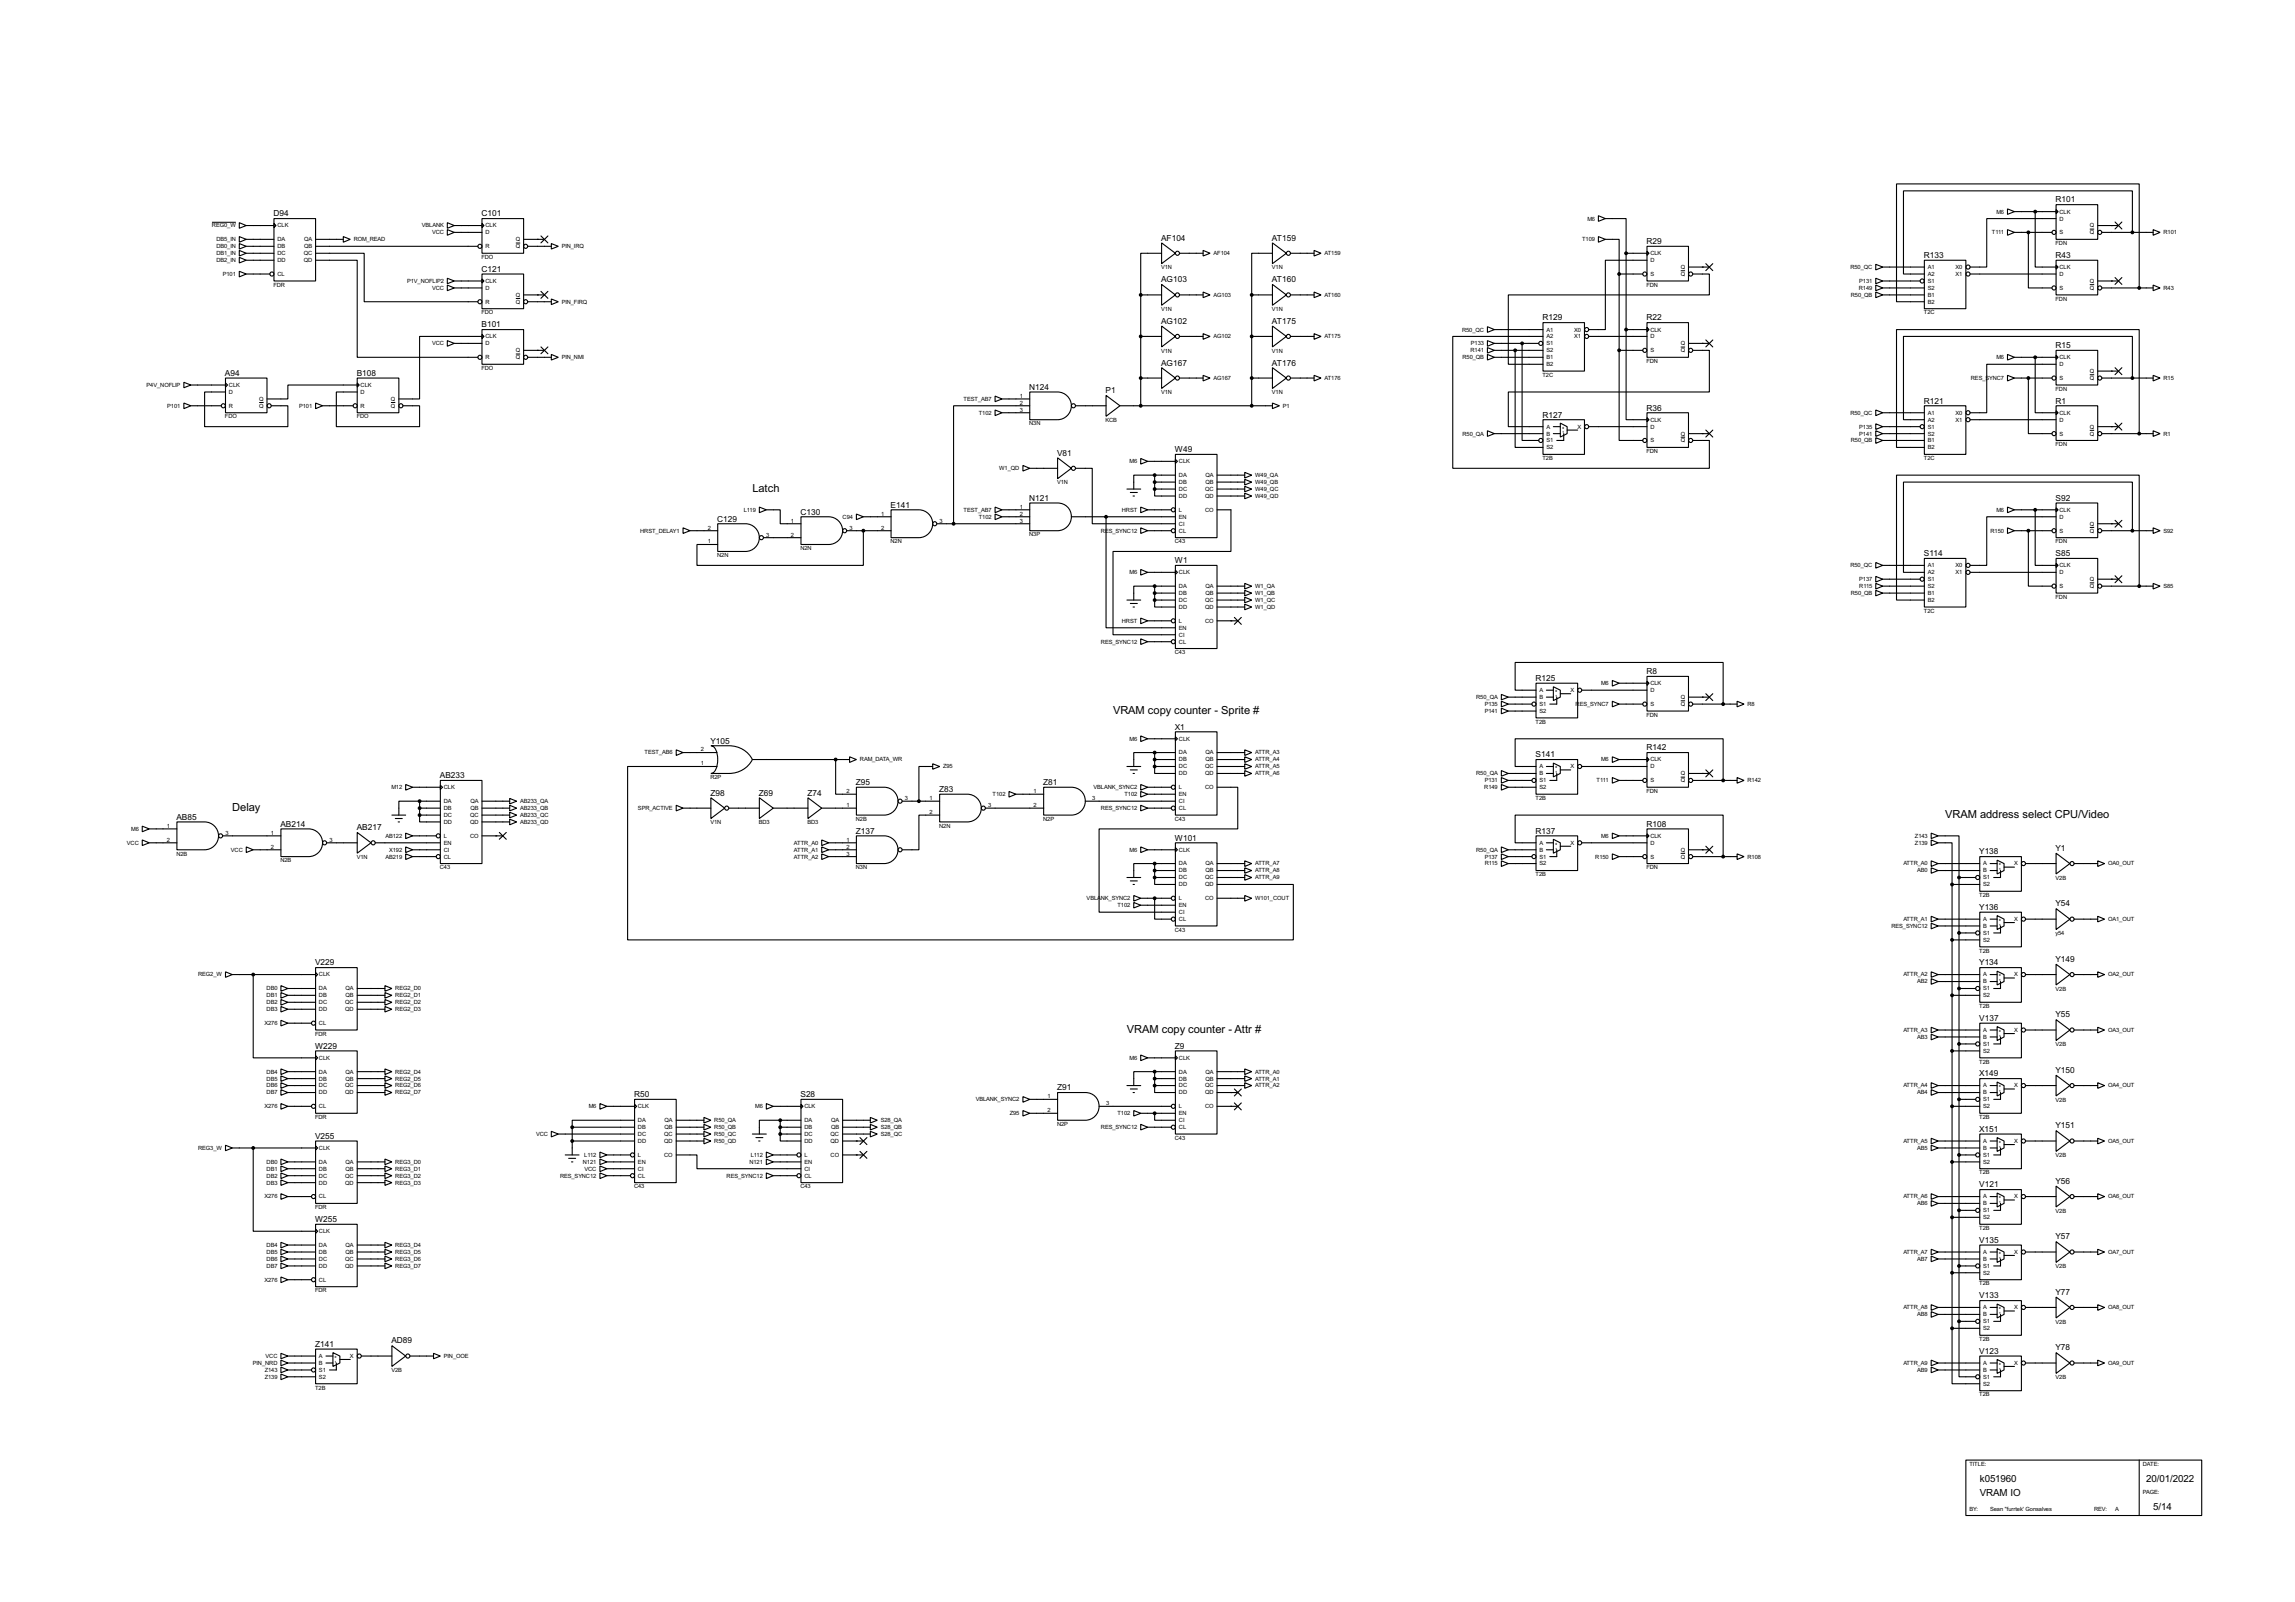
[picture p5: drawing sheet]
<svg xmlns="http://www.w3.org/2000/svg" width="841mm" height="587mm" viewBox="0 0 841 587" stroke-linecap="round" stroke-linejoin="round" font-family="sans-serif">
<defs><g id="words">
<g font-size="4.6">
<text x="275.6" y="180.2">Latch</text>
<text x="407.7" y="261.5">VRAM copy counter - Sprite #</text>
<text x="85.1" y="297.1">Delay</text>
<text x="712.5" y="299.6">VRAM address select CPU/Video</text>
<text x="412.8" y="378.4">VRAM copy counter - Attr #</text>
</g>
<g font-size="4">
<text x="725.2" y="542.9">k051960</text>
<text x="786.2" y="542.9">20/01/2022</text>
<text x="725.2" y="547.9">VRAM IO</text>
<text x="788.7" y="553">5/14</text>
</g>
<g font-size="3.4">
<text x="753" y="74.1">R101</text>
<text x="100.2" y="79.2">D94</text>
<text x="176.4" y="79.2">C101</text>
<text x="425.3" y="88.2">AF104</text>
<text x="465.9" y="88.2">AT159</text>
<text x="603.1" y="89.4">R29</text>
<text x="704.7" y="94.5">R133</text>
<text x="753" y="94.5">R43</text>
<text x="176.4" y="99.5">C121</text>
<text x="425.3" y="103.4">AG103</text>
<text x="465.9" y="103.4">AT160</text>
<text x="176.4" y="119.9">B101</text>
<text x="425.3" y="118.6">AG102</text>
<text x="465.9" y="118.6">AT175</text>
<text x="565" y="117.4">R129</text>
<text x="603.1" y="117.4">R22</text>
<text x="753" y="127.5">R15</text>
<text x="82.4" y="137.6">A94</text>
<text x="130.7" y="137.6">B108</text>
<text x="425.3" y="133.9">AG167</text>
<text x="465.9" y="133.9">AT176</text>
<text x="377" y="142.8">N124</text>
<text x="405" y="144">P1</text>
<text x="704.7" y="147.8">R121</text>
<text x="753" y="147.8">R1</text>
<text x="565" y="152.9">R127</text>
<text x="603.1" y="150.3">R36</text>
<text x="387.2" y="166.9">V81</text>
<text x="430.4" y="165.6">W49</text>
<text x="326.2" y="185.9">E141</text>
<text x="377" y="183.4">N121</text>
<text x="753" y="183.4">S92</text>
<text x="262.7" y="191">C129</text>
<text x="293.2" y="188.4">C130</text>
<text x="704.7" y="203.7">S114</text>
<text x="753" y="203.7">S85</text>
<text x="430.4" y="206.3">W1</text>
<text x="562.5" y="249.4">R125</text>
<text x="603.1" y="246.9">R8</text>
<text x="430.4" y="267.2">X1</text>
<text x="260.2" y="272.3">Y105</text>
<text x="603.1" y="274.8">R142</text>
<text x="562.5" y="277.4">S141</text>
<text x="161.1" y="285">AB233</text>
<text x="313.5" y="287.5">Z95</text>
<text x="382.1" y="287.5">Z81</text>
<text x="260.2" y="291.4">Z98</text>
<text x="278" y="291.4">Z69</text>
<text x="295.8" y="291.4">Z74</text>
<text x="344" y="290.1">Z83</text>
<text x="64.6" y="300.2">AB85</text>
<text x="102.7" y="302.8">AB214</text>
<text x="130.7" y="304.1">AB217</text>
<text x="313.5" y="305.3">Z137</text>
<text x="562.5" y="305.3">R137</text>
<text x="603.1" y="302.8">R108</text>
<text x="430.4" y="307.9">W101</text>
<text x="753" y="311.7">Y1</text>
<text x="725" y="312.9">Y138</text>
<text x="725" y="333.3">Y136</text>
<text x="753" y="332">Y54</text>
<text x="115.4" y="353.6">V229</text>
<text x="725" y="353.6">Y134</text>
<text x="753" y="352.3">Y149</text>
<text x="725" y="373.9">V137</text>
<text x="753" y="372.6">Y55</text>
<text x="115.4" y="384.1">W229</text>
<text x="430.4" y="384.1">Z9</text>
<text x="725" y="394.2">X149</text>
<text x="753" y="393">Y150</text>
<text x="232.3" y="401.8">R50</text>
<text x="293.2" y="401.8">S28</text>
<text x="387.2" y="399.3">Z91</text>
<text x="753" y="413.3">Y151</text>
<text x="115.4" y="417.1">V255</text>
<text x="725" y="414.5">X151</text>
<text x="725" y="434.9">V121</text>
<text x="753" y="433.6">Y56</text>
<text x="115.4" y="447.6">W255</text>
<text x="725" y="455.2">V135</text>
<text x="753" y="453.9">Y57</text>
<text x="725" y="475.5">V133</text>
<text x="753" y="474.2">Y77</text>
<text x="115.4" y="493.3">Z141</text>
<text x="143.4" y="492">AD89</text>
<text x="725" y="495.8">V123</text>
<text x="753" y="494.6">Y78</text>
</g>
<g font-size="2.4">
<text x="77.7" y="83.3">REG0_W</text>
<text x="101.7" y="83.3">CLK</text>
<text x="154.6" y="83.3">VBLANK</text>
<text x="177.9" y="83.3">CLK</text>
<text x="581.5" y="80.8">M6</text>
<text x="731.3" y="78.2">M6</text>
<text x="754.4" y="78.2">CLK</text>
<text x="754.4" y="80.8">D</text>
<text x="765.5" y="83.3">Q</text>
<text x="79.3" y="88.3">DB5_IN</text>
<text x="101.7" y="88.3">DA</text>
<text x="111.4" y="88.3">QA</text>
<text x="129.6" y="88.3">ROM_READ</text>
<text x="158.3" y="85.8">VCC</text>
<text x="177.9" y="85.8">D</text>
<text x="189" y="88.3">Q</text>
<text x="579.5" y="88.3">T109</text>
<text x="729.7" y="85.8">T111</text>
<text x="753" y="89.7">FDN</text>
<text x="754.4" y="85.8">S</text>
<text x="765.5" y="85.8">Q</text>
<text x="792.5" y="85.8">R101</text>
<text x="79.3" y="93.5">DB1_IN</text>
<text x="79.3" y="96">DB2_IN</text>
<text x="79.3" y="90.9">DB0_IN</text>
<text x="101.7" y="90.9">DB</text>
<text x="101.7" y="93.5">DC</text>
<text x="101.7" y="96">DD</text>
<text x="111.3" y="93.5">QC</text>
<text x="111.3" y="96">QD</text>
<text x="111.4" y="90.9">QB</text>
<text x="176.4" y="94.9">FDO</text>
<text x="177.9" y="90.9">R</text>
<text x="189" y="90.9">Q</text>
<text x="205.8" y="90.9">PIN_IRQ</text>
<text x="444.6" y="93.5">AF104</text>
<text x="485.2" y="93.5">AT159</text>
<text x="604.6" y="93.5">CLK</text>
<text x="604.6" y="96">D</text>
<text x="81.6" y="101">P101</text>
<text x="101.7" y="101">CL</text>
<text x="425.3" y="98.7">V1N</text>
<text x="465.9" y="98.7">V1N</text>
<text x="604.6" y="101">S</text>
<text x="615.7" y="98.5">Q</text>
<text x="615.7" y="101">Q</text>
<text x="677.8" y="98.5">R50_QC</text>
<text x="706.2" y="98.5">A1</text>
<text x="706.2" y="101">A2</text>
<text x="716.4" y="98.5">X0</text>
<text x="716.4" y="101">X1</text>
<text x="754.4" y="98.5">CLK</text>
<text x="754.4" y="101">D</text>
<text x="100.2" y="105">FDR</text>
<text x="149.1" y="103.6">P1V_NOFLIP2</text>
<text x="158.3" y="106.2">VCC</text>
<text x="177.9" y="103.6">CLK</text>
<text x="177.9" y="106.2">D</text>
<text x="603.1" y="105">FDN</text>
<text x="680.9" y="106.2">R149</text>
<text x="681.1" y="103.6">P131</text>
<text x="706.2" y="106.2">S2</text>
<text x="706.2" y="103.6">S1</text>
<text x="754.4" y="106.2">S</text>
<text x="765.5" y="103.6">Q</text>
<text x="765.5" y="106.2">Q</text>
<text x="792.5" y="106.2">R43</text>
<text x="177.9" y="111.2">R</text>
<text x="189" y="108.7">Q</text>
<text x="189" y="111.2">Q</text>
<text x="205.8" y="111.2">PIN_FIRQ</text>
<text x="425.3" y="113.9">V1N</text>
<text x="444.6" y="108.7">AG103</text>
<text x="465.9" y="113.9">V1N</text>
<text x="485.2" y="108.7">AT160</text>
<text x="678" y="108.7">R50_QB</text>
<text x="706.2" y="108.7">B1</text>
<text x="706.2" y="111.2">B2</text>
<text x="753" y="110.1">FDN</text>
<text x="176.4" y="115.1">FDO</text>
<text x="704.7" y="115.1">T2C</text>
<text x="177.9" y="123.9">CLK</text>
<text x="444.6" y="123.9">AG102</text>
<text x="485.2" y="123.9">AT175</text>
<text x="535.6" y="121.4">R50_QC</text>
<text x="566.5" y="121.4">A1</text>
<text x="566.5" y="123.9">A2</text>
<text x="576.7" y="121.4">X0</text>
<text x="576.7" y="123.9">X1</text>
<text x="604.6" y="121.4">CLK</text>
<text x="604.6" y="123.9">D</text>
<text x="158.3" y="126.4">VCC</text>
<text x="177.9" y="126.4">D</text>
<text x="177.9" y="131.6">R</text>
<text x="189" y="129">Q</text>
<text x="189" y="131.6">Q</text>
<text x="205.8" y="131.6">PIN_NMI</text>
<text x="425.3" y="129.1">V1N</text>
<text x="465.9" y="129.1">V1N</text>
<text x="535.7" y="131.6">R50_QB</text>
<text x="538.7" y="129">R141</text>
<text x="538.8" y="126.4">P133</text>
<text x="566.5" y="129">S2</text>
<text x="566.5" y="126.4">S1</text>
<text x="566.5" y="131.6">B1</text>
<text x="604.6" y="129">S</text>
<text x="615.7" y="126.4">Q</text>
<text x="615.7" y="129">Q</text>
<text x="731.3" y="131.6">M6</text>
<text x="754.4" y="131.6">CLK</text>
<text x="176.4" y="135.5">FDO</text>
<text x="566.5" y="134.1">B2</text>
<text x="603.1" y="133">FDN</text>
<text x="754.4" y="134.1">D</text>
<text x="765.5" y="136.6">Q</text>
<text x="53.7" y="141.7">P4V_NOFLIP</text>
<text x="83.9" y="141.7">CLK</text>
<text x="132.1" y="141.7">CLK</text>
<text x="444.6" y="139.1">AG167</text>
<text x="485.2" y="139.1">AT176</text>
<text x="565" y="138">T2C</text>
<text x="722" y="139.1">RES_SYNC7</text>
<text x="753" y="143.1">FDN</text>
<text x="754.4" y="139.1">S</text>
<text x="765.5" y="139.1">Q</text>
<text x="792.5" y="139.1">R15</text>
<text x="61.3" y="149.3">P101</text>
<text x="83.9" y="144.3">D</text>
<text x="83.9" y="149.3">R</text>
<text x="95" y="146.8">Q</text>
<text x="95" y="149.3">Q</text>
<text x="109.6" y="149.3">P101</text>
<text x="132.1" y="144.3">D</text>
<text x="132.1" y="149.3">R</text>
<text x="143.2" y="146.8">Q</text>
<text x="143.2" y="149.3">Q</text>
<text x="353" y="146.8">TEST_AB7</text>
<text x="373.6" y="145.7">1</text>
<text x="373.6" y="148.2">2</text>
<text x="425.3" y="144.4">V1N</text>
<text x="465.9" y="144.4">V1N</text>
<text x="470" y="149.3">P1</text>
<text x="82.4" y="153.2">FDO</text>
<text x="130.7" y="153.2">FDO</text>
<text x="358.5" y="151.8">T102</text>
<text x="373.6" y="150.8">3</text>
<text x="377" y="155.8">N3N</text>
<text x="405" y="154.5">KCB</text>
<text x="604.6" y="154.4">CLK</text>
<text x="677.8" y="151.8">R50_QC</text>
<text x="706.2" y="151.8">A1</text>
<text x="706.2" y="154.4">A2</text>
<text x="716.4" y="151.8">X0</text>
<text x="716.4" y="154.4">X1</text>
<text x="754.4" y="151.8">CLK</text>
<text x="754.4" y="154.4">D</text>
<text x="535.7" y="159.5">R50_QA</text>
<text x="566.5" y="157">A</text>
<text x="566.5" y="159.5">B</text>
<text x="577.8" y="157">X</text>
<text x="604.6" y="157">D</text>
<text x="615.7" y="159.5">Q</text>
<text x="681.1" y="159.5">P141</text>
<text x="681.1" y="157">P135</text>
<text x="706.2" y="159.5">S2</text>
<text x="706.2" y="157">S1</text>
<text x="754.4" y="159.5">S</text>
<text x="765.5" y="157">Q</text>
<text x="765.5" y="159.5">Q</text>
<text x="792.5" y="159.5">R1</text>
<text x="566.5" y="164.5">S2</text>
<text x="566.5" y="162">S1</text>
<text x="603.1" y="165.9">FDN</text>
<text x="604.6" y="162">S</text>
<text x="615.7" y="162">Q</text>
<text x="678" y="162">R50_QB</text>
<text x="706.2" y="162">B1</text>
<text x="706.2" y="164.5">B2</text>
<text x="753" y="163.4">FDN</text>
<text x="366" y="172.2">W1_QD</text>
<text x="413.8" y="169.7">M6</text>
<text x="431.9" y="169.7">CLK</text>
<text x="565" y="168.5">T2B</text>
<text x="704.7" y="168.5">T2C</text>
<text x="387.2" y="177.4">V1N</text>
<text x="431.9" y="174.7">DA</text>
<text x="431.9" y="177.2">DB</text>
<text x="431.9" y="179.8">DC</text>
<text x="441.5" y="179.8">QC</text>
<text x="441.6" y="174.7">QA</text>
<text x="441.6" y="177.2">QB</text>
<text x="459.8" y="174.7">W49_QA</text>
<text x="459.8" y="177.2">W49_QB</text>
<text x="459.8" y="179.8">W49_QC</text>
<text x="431.9" y="182.4">DD</text>
<text x="441.5" y="182.4">QD</text>
<text x="459.8" y="182.4">W49_QD</text>
<text x="272.5" y="187.4">L119</text>
<text x="289.7" y="191.4">1</text>
<text x="308.7" y="189.9">C94</text>
<text x="322.8" y="188.9">1</text>
<text x="344.2" y="191.4">3</text>
<text x="353" y="187.4">TEST_AB7</text>
<text x="358.5" y="189.9">T102</text>
<text x="373.6" y="186.3">1</text>
<text x="373.6" y="188.9">2</text>
<text x="373.6" y="191.4">3</text>
<text x="411" y="187.4">HRST</text>
<text x="431.9" y="189.9">EN</text>
<text x="431.9" y="187.4">L</text>
<text x="441.5" y="187.4">CO</text>
<text x="731.3" y="187.4">M6</text>
<text x="754.4" y="187.4">CLK</text>
<text x="754.4" y="189.9">D</text>
<text x="234.5" y="195.1">HRST_DELAY1</text>
<text x="259.3" y="194">2</text>
<text x="280.7" y="196.5">3</text>
<text x="289.7" y="196.5">2</text>
<text x="311.2" y="194">3</text>
<text x="322.8" y="194">2</text>
<text x="377" y="196.5">N3P</text>
<text x="403.3" y="195.1">RES_SYNC12</text>
<text x="431.9" y="192.5">CI</text>
<text x="431.9" y="195.1">CL</text>
<text x="729.2" y="195.1">R150</text>
<text x="754.4" y="195.1">S</text>
<text x="765.5" y="192.5">Q</text>
<text x="765.5" y="195.1">Q</text>
<text x="792.5" y="195.1">S92</text>
<text x="259.3" y="199">1</text>
<text x="293.2" y="201.5">N2N</text>
<text x="326.2" y="199">N2N</text>
<text x="430.4" y="199">C43</text>
<text x="753" y="199">FDN</text>
<text x="262.7" y="204">N2N</text>
<text x="677.8" y="207.8">R50_QC</text>
<text x="706.2" y="207.8">A1</text>
<text x="716.4" y="207.8">X0</text>
<text x="754.4" y="207.8">CLK</text>
<text x="413.8" y="210.3">M6</text>
<text x="431.9" y="210.3">CLK</text>
<text x="431.9" y="215.3">DA</text>
<text x="441.6" y="215.3">QA</text>
<text x="459.8" y="215.3">W1_QA</text>
<text x="681.1" y="212.8">P137</text>
<text x="681.1" y="215.3">R115</text>
<text x="706.2" y="215.3">S2</text>
<text x="706.2" y="210.3">A2</text>
<text x="706.2" y="212.8">S1</text>
<text x="716.4" y="210.3">X1</text>
<text x="754.4" y="210.3">D</text>
<text x="754.4" y="215.3">S</text>
<text x="765.5" y="212.8">Q</text>
<text x="765.5" y="215.3">Q</text>
<text x="792.5" y="215.3">S85</text>
<text x="431.9" y="217.9">DB</text>
<text x="431.9" y="220.5">DC</text>
<text x="441.5" y="220.5">QC</text>
<text x="441.6" y="217.9">QB</text>
<text x="459.8" y="217.9">W1_QB</text>
<text x="459.8" y="220.5">W1_QC</text>
<text x="678" y="217.9">R50_QB</text>
<text x="706.2" y="217.9">B1</text>
<text x="706.2" y="220.5">B2</text>
<text x="753" y="219.3">FDN</text>
<text x="431.9" y="223">DD</text>
<text x="441.5" y="223">QD</text>
<text x="459.8" y="223">W1_QD</text>
<text x="704.7" y="224.4">T2C</text>
<text x="411" y="228.1">HRST</text>
<text x="431.9" y="230.6">EN</text>
<text x="431.9" y="233.2">CI</text>
<text x="431.9" y="228.1">L</text>
<text x="441.5" y="228.1">CO</text>
<text x="403.3" y="235.7">RES_SYNC12</text>
<text x="430.4" y="239.6">C43</text>
<text x="431.9" y="235.7">CL</text>
<text x="586.5" y="250.9">M6</text>
<text x="604.6" y="250.9">CLK</text>
<text x="540.8" y="256">R50_QA</text>
<text x="563.9" y="253.5">A</text>
<text x="563.9" y="256">B</text>
<text x="575.3" y="253.5">X</text>
<text x="604.6" y="253.5">D</text>
<text x="615.7" y="256">Q</text>
<text x="543.9" y="258.6">P135</text>
<text x="543.9" y="261.1">P141</text>
<text x="563.9" y="261.1">S2</text>
<text x="563.9" y="258.6">S1</text>
<text x="577.2" y="258.6">RES_SYNC7</text>
<text x="603.1" y="262.5">FDN</text>
<text x="604.6" y="258.6">S</text>
<text x="615.7" y="258.6">Q</text>
<text x="640.1" y="258.6">R8</text>
<text x="562.5" y="265">T2B</text>
<text x="256.7" y="275.2">2</text>
<text x="413.8" y="271.3">M6</text>
<text x="431.9" y="271.3">CLK</text>
<text x="236.1" y="276.3">TEST_AB6</text>
<text x="256.7" y="280.3">1</text>
<text x="315" y="278.9">RAM_DATA_WR</text>
<text x="345.5" y="281.4">Z95</text>
<text x="431.9" y="276.3">DA</text>
<text x="431.9" y="278.9">DB</text>
<text x="431.9" y="281.4">DC</text>
<text x="441.5" y="281.4">QC</text>
<text x="441.6" y="276.3">QA</text>
<text x="441.6" y="278.9">QB</text>
<text x="459.8" y="276.3">ATTR_A3</text>
<text x="459.8" y="278.9">ATTR_A4</text>
<text x="459.8" y="281.4">ATTR_A5</text>
<text x="563.9" y="281.4">A</text>
<text x="575.3" y="281.4">X</text>
<text x="586.5" y="278.9">M6</text>
<text x="604.6" y="278.9">CLK</text>
<text x="604.6" y="281.4">D</text>
<text x="260.2" y="285.4">R2P</text>
<text x="431.9" y="284">DD</text>
<text x="441.5" y="284">QD</text>
<text x="459.8" y="284">ATTR_A6</text>
<text x="540.8" y="284">R50_QA</text>
<text x="543.9" y="286.5">P131</text>
<text x="563.9" y="284">B</text>
<text x="563.9" y="286.5">S1</text>
<text x="584.9" y="286.5">T111</text>
<text x="604.6" y="286.5">S</text>
<text x="615.7" y="284">Q</text>
<text x="615.7" y="286.5">Q</text>
<text x="640.1" y="286.5">R142</text>
<text x="143.4" y="289">M12</text>
<text x="162.6" y="289">CLK</text>
<text x="310.1" y="290.5">2</text>
<text x="331.5" y="293">3</text>
<text x="340.5" y="293">1</text>
<text x="363.6" y="291.6">T102</text>
<text x="378.6" y="290.5">1</text>
<text x="400.1" y="293">3</text>
<text x="400.6" y="289">VBLANK_SYNC2</text>
<text x="411.9" y="291.6">T102</text>
<text x="431.9" y="291.6">EN</text>
<text x="431.9" y="289">L</text>
<text x="441.5" y="289">CO</text>
<text x="543.7" y="289">R149</text>
<text x="562.5" y="293">T2B</text>
<text x="563.9" y="289">S2</text>
<text x="603.1" y="290.4">FDN</text>
<text x="162.6" y="294.1">DA</text>
<text x="162.6" y="296.7">DB</text>
<text x="162.6" y="299.2">DC</text>
<text x="172.2" y="299.2">QC</text>
<text x="172.4" y="294.1">QA</text>
<text x="172.4" y="296.7">QB</text>
<text x="190.6" y="294.1">AB233_QA</text>
<text x="190.6" y="296.7">AB233_QB</text>
<text x="190.6" y="299.2">AB233_QC</text>
<text x="233.7" y="296.7">SPR_ACTIVE</text>
<text x="310.1" y="295.6">1</text>
<text x="340.5" y="298.1">2</text>
<text x="362" y="295.6">3</text>
<text x="378.6" y="295.6">2</text>
<text x="403.3" y="296.7">RES_SYNC12</text>
<text x="431.9" y="294.1">CI</text>
<text x="431.9" y="296.7">CL</text>
<text x="48.1" y="304.3">M6</text>
<text x="61.1" y="303.2">1</text>
<text x="82.6" y="305.7">3</text>
<text x="99.2" y="305.7">1</text>
<text x="162.6" y="301.7">DD</text>
<text x="172.2" y="301.7">QD</text>
<text x="190.6" y="301.7">AB233_QD</text>
<text x="260.2" y="301.9">V1N</text>
<text x="278" y="301.9">BD3</text>
<text x="295.8" y="301.9">BD3</text>
<text x="313.5" y="300.6">N2B</text>
<text x="344" y="303.1">N2N</text>
<text x="382.1" y="300.6">N2P</text>
<text x="430.4" y="300.6">C43</text>
<text x="46.5" y="309.4">VCC</text>
<text x="61.1" y="308.3">2</text>
<text x="84.6" y="311.9">VCC</text>
<text x="99.2" y="310.8">2</text>
<text x="120.7" y="308.3">3</text>
<text x="141.2" y="306.8">AB122</text>
<text x="142.6" y="311.9">X192</text>
<text x="162.6" y="309.4">EN</text>
<text x="162.6" y="311.9">CI</text>
<text x="162.6" y="306.8">L</text>
<text x="172.2" y="306.8">CO</text>
<text x="290.8" y="309.4">ATTR_A0</text>
<text x="290.8" y="311.9">ATTR_A1</text>
<text x="310.1" y="308.3">1</text>
<text x="310.1" y="310.8">2</text>
<text x="413.8" y="311.9">M6</text>
<text x="431.9" y="311.9">CLK</text>
<text x="540.8" y="311.9">R50_QA</text>
<text x="563.9" y="309.4">A</text>
<text x="563.9" y="311.9">B</text>
<text x="575.3" y="309.4">X</text>
<text x="586.5" y="306.8">M6</text>
<text x="604.6" y="306.8">CLK</text>
<text x="604.6" y="309.4">D</text>
<text x="615.7" y="311.9">Q</text>
<text x="701.5" y="306.8">Z143</text>
<text x="701.5" y="309.4">Z139</text>
<text x="64.6" y="313.3">N2B</text>
<text x="102.7" y="315.8">N2B</text>
<text x="130.7" y="314.6">V1N</text>
<text x="141.2" y="314.4">AB219</text>
<text x="162.6" y="314.4">CL</text>
<text x="290.8" y="314.4">ATTR_A2</text>
<text x="310.1" y="313.3">3</text>
<text x="431.9" y="317">DA</text>
<text x="441.6" y="317">QA</text>
<text x="459.8" y="317">ATTR_A7</text>
<text x="543.9" y="314.4">P137</text>
<text x="543.9" y="317">R115</text>
<text x="563.9" y="317">S2</text>
<text x="563.9" y="314.4">S1</text>
<text x="584.4" y="314.4">R150</text>
<text x="604.6" y="314.4">S</text>
<text x="615.7" y="314.4">Q</text>
<text x="640.1" y="314.4">R108</text>
<text x="697.2" y="317">ATTR_A0</text>
<text x="726.5" y="317">A</text>
<text x="737.8" y="317">X</text>
<text x="772.2" y="317">OA0_OUT</text>
<text x="161.1" y="318.4">C43</text>
<text x="313.5" y="318.4">N3N</text>
<text x="431.9" y="319.5">DB</text>
<text x="431.9" y="322.1">DC</text>
<text x="441.5" y="322.1">QC</text>
<text x="441.6" y="319.5">QB</text>
<text x="459.8" y="319.5">ATTR_A8</text>
<text x="459.8" y="322.1">ATTR_A9</text>
<text x="562.5" y="320.9">T2B</text>
<text x="603.1" y="318.4">FDN</text>
<text x="702.3" y="319.5">AB0</text>
<text x="726.5" y="319.5">B</text>
<text x="726.5" y="322.1">S1</text>
<text x="753" y="322.2">V2B</text>
<text x="398.1" y="329.7">VBLANK_SYNC2</text>
<text x="431.9" y="324.6">DD</text>
<text x="431.9" y="329.7">L</text>
<text x="441.5" y="324.6">QD</text>
<text x="441.5" y="329.7">CO</text>
<text x="459.8" y="329.7">W101_COUT</text>
<text x="725" y="328.5">T2B</text>
<text x="726.5" y="324.6">S2</text>
<text x="409.3" y="332.2">T102</text>
<text x="431.9" y="332.2">EN</text>
<text x="431.9" y="334.8">CI</text>
<text x="430.4" y="341.2">C43</text>
<text x="431.9" y="337.3">CL</text>
<text x="692.9" y="339.8">RES_SYNC12</text>
<text x="697.2" y="337.3">ATTR_A1</text>
<text x="726.5" y="337.3">A</text>
<text x="726.5" y="339.8">B</text>
<text x="737.8" y="337.3">X</text>
<text x="772.2" y="337.3">OA1_OUT</text>
<text x="726.5" y="344.9">S2</text>
<text x="726.5" y="342.4">S1</text>
<text x="753" y="342.5">y54</text>
<text x="725" y="348.9">T2B</text>
<text x="72.6" y="357.6">REG2_W</text>
<text x="116.9" y="357.6">CLK</text>
<text x="697.2" y="357.6">ATTR_A2</text>
<text x="726.5" y="357.6">A</text>
<text x="737.8" y="357.6">X</text>
<text x="772.2" y="357.6">OA2_OUT</text>
<text x="97.7" y="362.7">DB0</text>
<text x="97.7" y="365.2">DB1</text>
<text x="116.9" y="362.7">DA</text>
<text x="116.9" y="365.2">DB</text>
<text x="126.6" y="362.7">QA</text>
<text x="126.6" y="365.2">QB</text>
<text x="144.8" y="362.7">REG2_D0</text>
<text x="144.8" y="365.2">REG2_D1</text>
<text x="702.3" y="360.2">AB2</text>
<text x="726.5" y="365.2">S2</text>
<text x="726.5" y="360.2">B</text>
<text x="726.5" y="362.7">S1</text>
<text x="753" y="362.8">V2B</text>
<text x="97.7" y="367.8">DB2</text>
<text x="97.7" y="370.3">DB3</text>
<text x="116.9" y="367.8">DC</text>
<text x="116.9" y="370.3">DD</text>
<text x="126.5" y="367.8">QC</text>
<text x="126.5" y="370.3">QD</text>
<text x="144.8" y="367.8">REG2_D2</text>
<text x="144.8" y="370.3">REG2_D3</text>
<text x="725" y="369.2">T2B</text>
<text x="96.9" y="375.4">X276</text>
<text x="116.9" y="375.4">CL</text>
<text x="697.2" y="377.9">ATTR_A3</text>
<text x="726.5" y="377.9">A</text>
<text x="737.8" y="377.9">X</text>
<text x="772.2" y="377.9">OA3_OUT</text>
<text x="115.4" y="379.3">FDR</text>
<text x="702.3" y="380.5">AB3</text>
<text x="726.5" y="380.5">B</text>
<text x="726.5" y="383">S1</text>
<text x="753" y="383.1">V2B</text>
<text x="116.9" y="388.1">CLK</text>
<text x="413.8" y="388.1">M6</text>
<text x="431.9" y="388.1">CLK</text>
<text x="725" y="389.5">T2B</text>
<text x="726.5" y="385.6">S2</text>
<text x="97.7" y="393.2">DB4</text>
<text x="97.7" y="395.7">DB5</text>
<text x="116.9" y="393.2">DA</text>
<text x="116.9" y="395.7">DB</text>
<text x="126.6" y="393.2">QA</text>
<text x="126.6" y="395.7">QB</text>
<text x="144.8" y="393.2">REG2_D4</text>
<text x="144.8" y="395.7">REG2_D5</text>
<text x="431.9" y="393.2">DA</text>
<text x="431.9" y="395.7">DB</text>
<text x="441.6" y="393.2">QA</text>
<text x="441.6" y="395.7">QB</text>
<text x="459.8" y="393.2">ATTR_A0</text>
<text x="459.8" y="395.7">ATTR_A1</text>
<text x="97.7" y="398.3">DB6</text>
<text x="97.7" y="400.8">DB7</text>
<text x="116.9" y="398.3">DC</text>
<text x="116.9" y="400.8">DD</text>
<text x="126.5" y="398.3">QC</text>
<text x="126.5" y="400.8">QD</text>
<text x="144.8" y="398.3">REG2_D6</text>
<text x="144.8" y="400.8">REG2_D7</text>
<text x="431.9" y="398.3">DC</text>
<text x="431.9" y="400.8">DD</text>
<text x="441.5" y="398.3">QC</text>
<text x="441.5" y="400.8">QD</text>
<text x="459.8" y="398.3">ATTR_A2</text>
<text x="697.2" y="398.3">ATTR_A4</text>
<text x="702.3" y="400.8">AB4</text>
<text x="726.5" y="398.3">A</text>
<text x="726.5" y="400.8">B</text>
<text x="737.8" y="398.3">X</text>
<text x="772.2" y="398.3">OA4_OUT</text>
<text x="96.9" y="405.9">X276</text>
<text x="116.9" y="405.9">CL</text>
<text x="215.7" y="405.9">M6</text>
<text x="233.7" y="405.9">CLK</text>
<text x="276.7" y="405.9">M6</text>
<text x="294.7" y="405.9">CLK</text>
<text x="357.4" y="403.3">VBLANK_SYNC2</text>
<text x="383.7" y="402.2">1</text>
<text x="383.7" y="407.3">2</text>
<text x="405.2" y="404.8">3</text>
<text x="431.9" y="405.9">L</text>
<text x="441.5" y="405.9">CO</text>
<text x="726.5" y="405.9">S2</text>
<text x="726.5" y="403.3">S1</text>
<text x="753" y="403.5">V2B</text>
<text x="115.4" y="409.8">FDR</text>
<text x="233.7" y="411">DA</text>
<text x="233.7" y="413.5">DB</text>
<text x="243.5" y="411">QA</text>
<text x="243.5" y="413.5">QB</text>
<text x="261.7" y="411">R50_QA</text>
<text x="261.7" y="413.5">R50_QB</text>
<text x="294.7" y="411">DA</text>
<text x="294.7" y="413.5">DB</text>
<text x="304.4" y="411">QA</text>
<text x="304.4" y="413.5">QB</text>
<text x="322.6" y="411">S28_QA</text>
<text x="322.6" y="413.5">S28_QB</text>
<text x="369.9" y="408.4">Z95</text>
<text x="387.2" y="412.4">N2P</text>
<text x="403.3" y="413.5">RES_SYNC12</text>
<text x="409.3" y="408.4">T102</text>
<text x="431.9" y="408.4">EN</text>
<text x="431.9" y="411">CI</text>
<text x="431.9" y="413.5">CL</text>
<text x="725" y="409.8">T2B</text>
<text x="196.4" y="416">VCC</text>
<text x="233.7" y="416">DC</text>
<text x="233.7" y="418.6">DD</text>
<text x="243.3" y="416">QC</text>
<text x="243.3" y="418.6">QD</text>
<text x="261.7" y="416">R50_QC</text>
<text x="261.7" y="418.6">R50_QD</text>
<text x="294.7" y="416">DC</text>
<text x="294.7" y="418.6">DD</text>
<text x="304.3" y="416">QC</text>
<text x="304.3" y="418.6">QD</text>
<text x="322.6" y="416">S28_QC</text>
<text x="430.4" y="417.4">C43</text>
<text x="697.2" y="418.6">ATTR_A5</text>
<text x="726.5" y="418.6">A</text>
<text x="737.8" y="418.6">X</text>
<text x="772.2" y="418.6">OA5_OUT</text>
<text x="72.6" y="421.1">REG3_W</text>
<text x="116.9" y="421.1">CLK</text>
<text x="214" y="423.7">L112</text>
<text x="233.7" y="423.7">L</text>
<text x="243.3" y="423.7">CO</text>
<text x="275" y="423.7">L112</text>
<text x="294.7" y="423.7">L</text>
<text x="304.3" y="423.7">CO</text>
<text x="702.3" y="421.1">AB5</text>
<text x="726.5" y="421.1">B</text>
<text x="726.5" y="423.7">S1</text>
<text x="753" y="423.8">V2B</text>
<text x="97.7" y="426.2">DB0</text>
<text x="97.7" y="428.7">DB1</text>
<text x="97.7" y="431.3">DB2</text>
<text x="116.9" y="426.2">DA</text>
<text x="116.9" y="428.7">DB</text>
<text x="116.9" y="431.3">DC</text>
<text x="126.5" y="431.3">QC</text>
<text x="126.6" y="426.2">QA</text>
<text x="126.6" y="428.7">QB</text>
<text x="144.8" y="426.2">REG3_D0</text>
<text x="144.8" y="428.7">REG3_D1</text>
<text x="144.8" y="431.3">REG3_D2</text>
<text x="205.2" y="431.3">RES_SYNC12</text>
<text x="213.5" y="426.2">N121</text>
<text x="214.1" y="428.7">VCC</text>
<text x="233.7" y="426.2">EN</text>
<text x="233.7" y="428.7">CI</text>
<text x="233.7" y="431.3">CL</text>
<text x="266.2" y="431.3">RES_SYNC12</text>
<text x="274.5" y="426.2">N121</text>
<text x="294.7" y="426.2">EN</text>
<text x="294.7" y="428.7">CI</text>
<text x="294.7" y="431.3">CL</text>
<text x="725" y="430.1">T2B</text>
<text x="726.5" y="426.2">S2</text>
<text x="97.7" y="433.8">DB3</text>
<text x="116.9" y="433.8">DD</text>
<text x="126.5" y="433.8">QD</text>
<text x="144.8" y="433.8">REG3_D3</text>
<text x="232.3" y="435.2">C43</text>
<text x="293.2" y="435.2">C43</text>
<text x="96.9" y="438.9">X276</text>
<text x="115.4" y="442.8">FDR</text>
<text x="116.9" y="438.9">CL</text>
<text x="697.2" y="438.9">ATTR_A6</text>
<text x="702.3" y="441.4">AB6</text>
<text x="726.5" y="438.9">A</text>
<text x="726.5" y="441.4">B</text>
<text x="726.5" y="444">S1</text>
<text x="737.8" y="438.9">X</text>
<text x="772.2" y="438.9">OA6_OUT</text>
<text x="726.5" y="446.5">S2</text>
<text x="753" y="444.1">V2B</text>
<text x="116.9" y="451.6">CLK</text>
<text x="725" y="450.5">T2B</text>
<text x="97.7" y="456.7">DB4</text>
<text x="97.7" y="459.2">DB5</text>
<text x="97.7" y="461.8">DB6</text>
<text x="116.9" y="456.7">DA</text>
<text x="116.9" y="459.2">DB</text>
<text x="116.9" y="461.8">DC</text>
<text x="126.5" y="461.8">QC</text>
<text x="126.6" y="456.7">QA</text>
<text x="126.6" y="459.2">QB</text>
<text x="144.8" y="456.7">REG3_D4</text>
<text x="144.8" y="459.2">REG3_D5</text>
<text x="144.8" y="461.8">REG3_D6</text>
<text x="697.2" y="459.2">ATTR_A7</text>
<text x="702.3" y="461.8">AB7</text>
<text x="726.5" y="459.2">A</text>
<text x="726.5" y="461.8">B</text>
<text x="737.8" y="459.2">X</text>
<text x="772.2" y="459.2">OA7_OUT</text>
<text x="97.7" y="464.3">DB7</text>
<text x="116.9" y="464.3">DD</text>
<text x="126.5" y="464.3">QD</text>
<text x="144.8" y="464.3">REG3_D7</text>
<text x="726.5" y="466.8">S2</text>
<text x="726.5" y="464.3">S1</text>
<text x="753" y="464.4">V2B</text>
<text x="96.9" y="469.4">X276</text>
<text x="115.4" y="473.3">FDR</text>
<text x="116.9" y="469.4">CL</text>
<text x="725" y="470.8">T2B</text>
<text x="697.2" y="479.5">ATTR_A8</text>
<text x="726.5" y="479.5">A</text>
<text x="737.8" y="479.5">X</text>
<text x="772.2" y="479.5">OA8_OUT</text>
<text x="702.3" y="482.1">AB8</text>
<text x="726.5" y="482.1">B</text>
<text x="726.5" y="484.6">S1</text>
<text x="753" y="484.8">V2B</text>
<text x="725" y="491.1">T2B</text>
<text x="726.5" y="487.2">S2</text>
<text x="97.3" y="497.3">VCC</text>
<text x="116.9" y="497.3">A</text>
<text x="128.2" y="497.3">X</text>
<text x="162.6" y="497.3">PIN_OOE</text>
<text x="92.7" y="499.9">PIN_NRD</text>
<text x="97" y="502.4">Z143</text>
<text x="116.9" y="499.9">B</text>
<text x="116.9" y="502.4">S1</text>
<text x="143.4" y="502.5">V2B</text>
<text x="697.2" y="499.9">ATTR_A9</text>
<text x="702.3" y="502.4">AB9</text>
<text x="726.5" y="499.9">A</text>
<text x="726.5" y="502.4">B</text>
<text x="737.8" y="499.9">X</text>
<text x="772.2" y="499.9">OA9_OUT</text>
<text x="97" y="504.9">Z139</text>
<text x="115.4" y="508.9">T2B</text>
<text x="116.9" y="504.9">S2</text>
<text x="726.5" y="507.5">S2</text>
<text x="726.5" y="504.9">S1</text>
<text x="753" y="505.1">V2B</text>
<text x="725" y="511.4">T2B</text>
<text x="721.4" y="536.9">TITLE:</text>
<text x="784.9" y="536.9">DATE:</text>
<text x="784.9" y="547">PAGE:</text>
<text x="721.4" y="553.4">BY:</text>
<text x="729" y="553.4">Sean &quot;furrtek' Gonsalves</text>
<text x="767.1" y="553.4">REV:</text>
<text x="774.8" y="553.4">A</text>
</g>
<g font-size="1.2">
<text x="572.3" y="157">0</text>
<text x="572.3" y="158.7">1</text>
<text x="569.8" y="253.5">0</text>
<text x="569.8" y="255.3">1</text>
<text x="569.8" y="281.4">0</text>
<text x="569.8" y="283.2">1</text>
<text x="569.8" y="309.4">0</text>
<text x="569.8" y="311.1">1</text>
<text x="732.3" y="317">0</text>
<text x="732.3" y="318.8">1</text>
<text x="732.3" y="337.3">0</text>
<text x="732.3" y="339.1">1</text>
<text x="732.3" y="357.6">0</text>
<text x="732.3" y="359.4">1</text>
<text x="732.3" y="377.9">0</text>
<text x="732.3" y="379.7">1</text>
<text x="732.3" y="398.3">0</text>
<text x="732.3" y="400">1</text>
<text x="732.3" y="418.6">0</text>
<text x="732.3" y="420.4">1</text>
<text x="732.3" y="438.9">0</text>
<text x="732.3" y="440.7">1</text>
<text x="732.3" y="459.2">0</text>
<text x="732.3" y="461">1</text>
<text x="732.3" y="479.5">0</text>
<text x="732.3" y="481.3">1</text>
<text x="122.7" y="497.3">0</text>
<text x="122.7" y="499.1">1</text>
<text x="732.3" y="499.9">0</text>
<text x="732.3" y="501.6">1</text>
</g>
</g></defs>
<g fill="none" stroke="#000" stroke-width=".4">
<path d="M585.5 79l2.6 1.1-2.6 1zM735.4 76.5l2.5 1-2.5 1zM737.9 77.5h15.3M745.5 77.5v20.3h7.7M753.2 75h15.2v12.7h-15.2zM753.2 76.8l.7 .7-.7 .8zM87.7 99.4l2.5 1-2.5 1zM87.7 81.6l2.5 1-2.5 1zM87.7 86.7l2.5 1-2.5 1zM87.7 91.7l2.5 1.1-2.5 1zM87.7 94.3l2.5 1-2.5 1zM87.7 89.2l2.5 1-2.5 1z"/>
<path d="M90.2 92.8h10.2M90.2 82.6h10.2M90.2 87.7h10.2M90.2 90.2h10.2M90.2 95.3h10.2M100.4 80.1h15.2v22.8h-15.2zM100.4 81.8l.7 .8-.7 .8zM115.6 92.8h17.8v17.7h41.7M115.6 95.3h15.3v35.6h44.2M115.6 87.7h10.2M115.6 90.2h59.5M125.8 86.7l2.5 1-2.5 1z"/>
<path d="M163.9 84.1l2.5 1-2.5 1.1zM163.9 81.6l2.5 1-2.5 1zM166.4 85.1h10.2M166.4 82.6h10.2M176.6 80.1h15.2v12.7h-15.2zM176.6 81.8l.7 .8-.7 .8zM191.8 87.7h7.6M193.3 90.2h8.7M198.2 86.4l2.5 2.6M200.7 86.4l-2.5 2.6M202 89.2l2.5 1-2.5 1zM425.5 89l5.1 3.8-5.1 3.8z"/>
<path d="M425.5 92.8h-7.6v15.2M432.1 92.8h8.6M440.7 91.7l2.6 1.1-2.6 1zM466.1 89l5.1 3.8-5.1 3.8zM466.1 92.8h-7.6v15.2M472.7 92.8h8.7M481.4 91.7l2.5 1.1-2.5 1zM585.5 86.7l2.6 1-2.6 1zM588.1 80.1h7.6v12.7M588.1 87.7h5v12.7M595.7 92.8h7.6M595.7 92.8v27.9"/>
<path d="M603.3 90.2h15.2v12.7h-15.2zM603.3 92l.8 .8-.8 .7zM603.3 95.3h-15.2v25.4h-6.1M618.5 97.8h7.7M624.9 96.6l2.5 2.5M627.4 96.6l-2.5 2.5M687.1 96.8l2.6 1-2.6 1.1zM689.7 97.8h15.2M704.9 95.3h15.2v17.8h-15.2zM735.4 84.1l2.5 1-2.5 1.1zM737.9 85.1h13.7M743 85.1v20.4h8.6"/>
<path d="M753.2 95.3h15.2v12.7h-15.2zM753.2 97.1l.7 .7-.7 .8zM753.2 80.1h-25.4v17.7h-6.1M768.4 82.6h7.6M769.9 85.1h18.8M774.8 81.3l2.5 2.6M777.3 81.3l-2.5 2.6M781.1 85.1v-15.2h-83.8v30.5h7.6M788.7 84.1l2.6 1-2.6 1.1zM90.2 100.4h8.7M163.9 101.9l2.5 1-2.5 1zM163.9 104.4l2.5 1.1-2.5 1z"/>
<path d="M166.4 102.9h10.2M166.4 105.5h10.2M176.6 100.4h15.2v12.7h-15.2zM176.6 102.2l.7 .7-.7 .8zM191.8 108h7.6M193.3 110.5h8.7M198.2 106.7l2.5 2.6M200.7 106.7l-2.5 2.6M202 109.5l2.5 1-2.5 1.1zM417.9 108v40.6M417.9 108h7.6M425.5 119.4l5.1 3.8-5.1 3.9z"/>
<path d="M425.5 104.2l5.1 3.8-5.1 3.8zM432.1 108h8.6M440.7 107l2.6 1-2.6 1zM458.5 108h7.6M458.5 108v40.6M466.1 119.4l5.1 3.8-5.1 3.9zM466.1 104.2l5.1 3.8-5.1 3.8zM472.7 108h8.7M481.4 107l2.5 1-2.5 1zM544.9 119.7l2.5 1-2.5 1zM565.2 118.2h15.2v17.7h-15.2zM593.1 100.4h8.7"/>
<path d="M593.1 100.4v27.9M603.3 118.2h15.2v12.7h-15.2zM603.3 119.9l.8 .8-.8 .8zM620.1 100.4h6.1v7.6h-73.7v25.4h12.7M687.1 101.9l2.6 1-2.6 1zM687.1 104.4l2.6 1.1-2.6 1zM687.1 107l2.6 1-2.6 1zM689.7 102.9h13.7M689.7 108h15.2M689.7 105.5h15.2M721.7 100.4h31.5M768.4 102.9h7.6"/>
<path d="M769.9 105.5h18.8M774.8 101.7l2.5 2.5M777.3 101.7l-2.5 2.5M783.6 105.5v-38.1h-88.9v43.1h10.2M788.7 104.4l2.6 1.1-2.6 1zM82.6 138.5h15.2v12.7h-15.2zM130.9 138.5h15.2v12.7h-15.2zM163.9 124.8l2.5 1-2.5 1zM166.4 125.8h10.2M176.6 120.7h15.2v12.7h-15.2zM176.6 122.5l.7 .7-.7 .8zM176.6 123.2h-22.9v22.9h-7.6"/>
<path d="M191.8 128.3h7.6M193.3 130.9h8.7M198.2 127.1l2.5 2.5M200.7 127.1l-2.5 2.5M202 129.8l2.5 1.1-2.5 1zM417.9 138.5h7.6M417.9 123.2h7.6M425.5 134.7l5.1 3.8-5.1 3.8zM432.1 138.5h8.6M432.1 123.2h8.6M440.7 137.5l2.6 1-2.6 1zM440.7 122.2l2.6 1-2.6 1.1z"/>
<path d="M458.5 138.5h7.6M458.5 123.2h7.6M466.1 134.7l5.1 3.8-5.1 3.8zM472.7 138.5h8.7M472.7 123.2h8.7M481.4 137.5l2.5 1-2.5 1zM481.4 122.2l2.5 1-2.5 1.1zM544.9 124.8l2.5 1-2.5 1zM544.9 127.3l2.5 1-2.5 1zM544.9 129.8l2.5 1.1-2.5 1zM547.4 120.7h17.8M547.4 130.9h17.8"/>
<path d="M547.4 125.8h16.3M547.4 128.3h17.8M555 128.3v35.6h10.2M557.6 125.8v35.5h6.1M565.2 123.2h-33v48.3h94v-10.2h-6.1M582 123.2h21.3M593.1 128.3v33h8.7M593.1 128.3h8.7M595.7 120.7v33h7.6M595.7 120.7h7.6M618.5 125.8h7.7M620.1 128.3h6.1v15.3h-73.7v12.7h12.7"/>
<path d="M624.9 124.5l2.5 2.6M627.4 124.5l-2.5 2.6M735.4 129.8l2.5 1.1-2.5 1zM735.4 137.5l2.5 1-2.5 1zM737.9 138.5h13.7M737.9 130.9h15.3M743 138.5v20.3h8.6M745.5 130.9v20.3h7.7M753.2 128.3h15.2v12.7h-15.2zM753.2 130.1l.7 .8-.7 .7zM753.2 133.4h-25.4v17.8h-6.1M768.4 135.9h7.6"/>
<path d="M769.9 138.5h18.8M774.8 134.7l2.5 2.5M777.3 134.7l-2.5 2.5M781.1 138.5v-15.3h-83.8v30.5h7.6M788.7 137.5l2.6 1-2.6 1zM67.4 147.6l2.5 1-2.5 1.1zM67.4 140l2.5 1-2.5 1zM69.9 148.6h11.2M69.9 141h12.7M82.6 140.3l.8 .7-.8 .8zM82.6 143.6h-7.6v12.7h30.5v-7.7h-6.1M115.6 147.6l2.6 1-2.6 1.1z"/>
<path d="M118.2 148.6h11.1M130.9 140.3l.7 .7-.7 .8zM130.9 143.6h-7.7v12.7h30.5v-7.7h-6.1M130.9 141h-25.4v5.1h-7.7M364.5 145.1l2.6 1-2.6 1zM364.5 150.2l2.6 1-2.6 1zM367.1 146.1h10.1M367.1 151.2h10.1M377.2 143.6h10.2a5.1 5.1 0 0 1 5.1 5 5.1 5.1 0 0 1-5.1 5.1h-10.2zM377.2 148.6h-27.9v43.2M394 148.6h11.2M405.2 144.8l5.1 3.8-5.1 3.9z"/>
<path d="M410.3 148.6h55.8M466.1 147.6l2.6 1-2.6 1.1zM544.9 157.8l2.5 1-2.5 1zM547.4 158.8h17.8M565.2 153.7h15.2v12.7h-15.2zM569 158.8h2.6M569 156.3h2.6M571.6 155l2.5 1.3v2.5l-2.5 1.3zM572.8 158.8v2.5h-2.5M574.1 157.5h3.8M582 156.3h21.3M603.3 151.2h15.2v12.7h-15.2z"/>
<path d="M603.3 153l.8 .7-.8 .8zM618.5 158.8h7.7M624.9 157.5l2.5 2.6M627.4 157.5l-2.5 2.6M687.1 157.8l2.6 1-2.6 1zM687.1 150.2l2.6 1-2.6 1zM687.1 155.2l2.6 1.1-2.6 1zM689.7 158.8h15.2M689.7 156.3h13.7M689.7 151.2h15.2M704.9 148.6h15.2v17.8h-15.2zM721.7 153.7h31.5"/>
<path d="M753.2 148.6h15.2v12.7h-15.2zM753.2 150.4l.7 .8-.7 .7zM768.4 156.3h7.6M769.9 158.8h18.8M774.8 155l2.5 2.5M777.3 155l-2.5 2.5M783.6 158.8v-38.1h-88.9v43.2h10.2M788.7 157.8l2.6 1-2.6 1zM374.7 170.5l2.5 1-2.5 1zM377.2 171.5h10.2M387.4 167.7l5.1 3.8-5.1 3.8zM394 171.5h6.1v20.3h30.5"/>
<path d="M412.8 179.1h5.1M417.9 167.9l2.5 1.1-2.5 1zM420.4 169h10.2M423 179.1v2.6h7.6M423 174h-7.7v5.1M423 174v5.1M423 179.1h7.6M423 176.6h7.6M423 174h7.6M430.6 166.4h15.2v30.5h-15.2zM430.6 168.2l.7 .8-.7 .7zM445.8 179.1h10.2"/>
<path d="M445.8 176.6h10.2M445.8 174h10.2M456 173l2.5 1-2.5 1.1zM456 175.6l2.5 1-2.5 1zM456 178.1l2.5 1-2.5 1zM687.1 160.3l2.6 1-2.6 1.1zM689.7 161.3h15.2M250.2 193.3l2.6 1.1-2.6 1zM252.8 194.4h10.1M262.9 191.8h10.2a5.1 5.1 0 0 1 5.1 5.1 5.1 5.1 0 0 1-5.1 5.1h-10.2zM278.2 185.7l2.5 1-2.5 1.1zM279.7 196.9h13.7"/>
<path d="M280.7 186.7h5.1v5.1h7.6M293.4 189.3h10.2a5.1 5.1 0 0 1 5.1 5 5.1 5.1 0 0 1-5.1 5.1h-10.2zM310.2 194.4h16.2M313.7 188.3l2.6 1-2.6 1zM316.3 194.4v12.7h-61v-7.7h7.6M316.3 189.3h10.1M326.4 186.7h10.2a5.1 5.1 0 0 1 5.1 5.1 5.1 5.1 0 0 1-5.1 5.1h-10.2zM343.2 191.8h34M364.5 185.7l2.6 1-2.6 1.1zM364.5 188.3l2.6 1-2.6 1zM367.1 186.7h10.1M367.1 189.3h10.1"/>
<path d="M377.2 184.2h10.2a5.1 5.1 0 0 1 5.1 5.1 5.1 5.1 0 0 1-5.1 5.1h-10.2zM392.5 189.3h38.1M405.2 189.3v40.6h25.4M414.1 180.4h2.5M415.1 181.7h.5M417.9 185.7l2.5 1-2.5 1.1zM417.9 193.3l2.5 1.1-2.5 1zM420.4 186.7h8.7M420.4 194.4h8.7M445.8 186.7h5.1v15.3h-43.2v30.5h22.9M445.8 181.7h10.2M456 180.6l2.5 1.1-2.5 1z"/>
<path d="M735.4 185.7l2.5 1-2.5 1.1zM735.4 193.3l2.5 1.1-2.5 1zM737.9 186.7h15.3M737.9 194.4h13.7M743 194.4v20.3h8.6M745.5 186.7v20.4h7.7M753.2 184.2h15.2v12.7h-15.2zM753.2 186l.7 .7-.7 .8zM753.2 189.3h-25.4v17.8h-6.1M768.4 191.8h7.6M769.9 194.4h18.8M774.8 190.6l2.5 2.5"/>
<path d="M777.3 190.6l-2.5 2.5M781.1 194.4v-17.8h-83.8v33h7.6M788.7 193.3l2.6 1.1-2.6 1zM412.8 219.8h5.1M417.9 208.6l2.5 1-2.5 1zM420.4 209.6h10.2M423 219.8v2.5h7.6M423 214.7h-7.7v5.1M423 214.7v5.1M423 217.2h7.6M423 214.7h7.6M423 219.8h7.6"/>
<path d="M430.6 207.1h15.2v30.4h-15.2zM430.6 208.8l.7 .8-.7 .8zM445.8 217.2h10.2M445.8 214.7h10.2M445.8 219.8h10.2M456 213.7l2.5 1-2.5 1zM456 216.2l2.5 1-2.5 1zM456 218.7l2.5 1.1-2.5 1zM687.1 206l2.6 1.1-2.6 1zM687.1 211.1l2.6 1-2.6 1.1zM687.1 216.2l2.6 1-2.6 1zM687.1 213.7l2.6 1-2.6 1z"/>
<path d="M689.7 207.1h15.2M689.7 212.1h13.7M689.7 217.2h15.2M689.7 214.7h15.2M704.9 204.5h15.2v17.8h-15.2zM721.7 209.6h31.5M753.2 204.5h15.2v12.7h-15.2zM753.2 206.3l.7 .8-.7 .7zM768.4 212.1h7.6M769.9 214.7h18.8M774.8 210.9l2.5 2.5M777.3 210.9l-2.5 2.5"/>
<path d="M783.6 214.7v-40.7h-88.9v45.8h10.2M788.7 213.7l2.6 1-2.6 1zM414.1 221h2.5M415.1 222.3h.5M417.9 234l2.5 1-2.5 1zM417.9 226.4l2.5 1-2.5 1zM420.4 227.4h8.7M420.4 235h8.7M445.8 222.3h10.2M445.8 227.4h7.6M452.2 226.1l2.5 2.6M454.7 226.1l-2.5 2.6"/>
<path d="M456 221.3l2.5 1-2.5 1zM550 254.3l2.5 1-2.5 1zM550 256.8l2.5 1.1-2.5 1zM550 259.4l2.5 1-2.5 1zM552.5 257.9h8.6M552.5 255.3h10.2M562.7 250.2h15.2v12.7h-15.2zM562.7 252.8h-7.7v-10.2h76.2v15.3M566.5 252.8h2.5M566.5 255.3h2.5M569 251.5l2.6 1.3v2.5l-2.6 1.3zM570.3 255.3v2.6h-2.6"/>
<path d="M571.6 254.1h3.8M579.4 252.8h23.9M590.6 249.2l2.5 1-2.5 1.1zM590.6 256.8l2.5 1.1-2.5 1zM593.1 250.2h10.2M593.1 257.9h8.7M603.3 247.7h15.2v12.7h-15.2zM603.3 249.5l.8 .7-.8 .8zM618.5 255.3h7.7M620.1 257.9h16.2M624.9 254.1l2.5 2.5M627.4 254.1l-2.5 2.5"/>
<path d="M636.3 256.8l2.6 1.1-2.6 1zM247.7 274.6l2.5 1-2.5 1.1zM250.2 275.6h12.5M260.4 273.1h6.6a9.4 9.4 0 0 1 8.6 5.1 9.5 9.5 0 0 1-8.6 5.1h-6.6a3.2 3.2 0 0 0 2.3-3.2 7.8 7.8 0 0 0-1.3-6.6zM275.6 278.2h35.6M306.1 278.2v12.7h7.6M311.2 277.2l2.5 1-2.5 1zM341.7 279.7l2.5 1-2.5 1zM417.9 269.5l2.5 1.1-2.5 1zM420.4 270.6h10.2M423 275.6h-7.7v5.1M423 275.6v5.1"/>
<path d="M423 278.2h7.6M423 275.6h7.6M430.6 268h15.2v30.5h-15.2zM430.6 269.8l.7 .8-.7 .7zM445.8 278.2h10.2M445.8 275.6h10.2M456 274.6l2.5 1-2.5 1.1zM456 277.2l2.5 1-2.5 1zM456 279.7l2.5 1-2.5 1zM552.5 260.4h10.2M562.7 278.2h15.2v12.7h-15.2zM569 279.5l2.6 1.2v2.6l-2.6 1.2z"/>
<path d="M590.6 277.2l2.5 1-2.5 1zM593.1 278.2h10.2M603.3 275.6h15.2v12.7h-15.2zM603.3 277.4l.8 .8-.8 .7zM143.6 298.5h5M144.8 299.8h2.6M148.6 287.3l2.6 1-2.6 1.1zM151.2 288.3h10.1M153.7 298.5v2.5h7.6M153.7 293.4h-7.6v5.1M153.7 293.4v5.1M153.7 293.4h7.6"/>
<path d="M153.7 296h7.6M153.7 298.5h7.6M161.3 285.8h15.3v30.5h-15.3zM161.3 287.6l.8 .7-.8 .8zM176.6 293.4h10.1M176.6 296h10.1M176.6 298.5h10.1M186.7 292.4l2.6 1-2.6 1zM186.7 294.9l2.6 1.1-2.6 1zM186.7 297.5l2.6 1-2.6 1zM247.7 294.9l2.5 1.1-2.5 1zM250.2 296h10.2"/>
<path d="M260.4 292.2l5.1 3.8-5.1 3.8zM262.7 280.7h-32.8v63.5h243.9v-20.3h-28M267 296h11.2M278.2 292.2l5.1 3.8-5.1 3.8zM283.3 296h12.7M296 292.2l5 3.8-5 3.8zM301 296h12.7M313.7 288.3h10.2a5.1 5.1 0 0 1 5.1 5.1 5.1 5.1 0 0 1-5.1 5.1h-10.2zM330.5 293.4h13.7M341.7 280.7h-5.1v12.7M344.2 290.9h10.2a5.1 5.1 0 0 1 5.1 5 5.1 5.1 0 0 1-5.1 5.1h-10.2zM344.2 298.5h-7.6v12.7h-6.1"/>
<path d="M361 296h21.3M369.6 289.9l2.6 1-2.6 1zM372.2 290.9h10.1M382.3 288.3h10.2a5.1 5.1 0 0 1 5.1 5.1 5.1 5.1 0 0 1-5.1 5.1h-10.2zM397.6 293.4h33M412.8 280.7h5.1M414.1 282h2.5M415.1 283.3h.5M417.9 289.9l2.5 1-2.5 1zM417.9 294.9l2.5 1.1-2.5 1zM417.9 287.3l2.5 1-2.5 1.1zM420.4 288.3h8.7"/>
<path d="M420.4 296h8.7M420.4 290.9h10.2M423 280.7v2.6h7.6M423 280.7h7.6M445.8 288.3h7.6v15.3h-50.8v30.5h28M445.8 280.7h10.2M445.8 283.3h10.2M456 282.2l2.5 1.1-2.5 1zM550 282.2l2.5 1.1-2.5 1zM550 284.8l2.5 1-2.5 1zM550 287.3l2.5 1-2.5 1.1zM552.5 283.3h10.2"/>
<path d="M552.5 288.3h10.2M552.5 285.8h8.6M562.7 280.7h-7.7v-10.1h76.2v15.2M566.5 280.7h2.5M566.5 283.3h2.5M570.3 283.3v2.5h-2.6M571.6 282h3.8M579.4 280.7h23.9M590.6 284.8l2.5 1-2.5 1zM593.1 285.8h8.7M618.5 283.3h7.7M620.1 285.8h16.2"/>
<path d="M624.9 282l2.5 2.5M627.4 282l-2.5 2.5M636.3 284.8l2.6 1-2.6 1zM52.1 307.6l2.6 1.1-2.6 1zM52.1 302.6l2.6 1-2.6 1zM54.7 308.7h10.1M54.7 303.6h10.1M64.8 301h10.2a5.1 5.1 0 0 1 5.1 5.1 5.1 5.1 0 0 1-5.1 5.1h-10.2zM81.6 306.1h21.3M90.2 310.2l2.6 1-2.6 1zM92.8 311.2h10.1M102.9 303.6h10.2a5.1 5.1 0 0 1 5.1 5 5.1 5.1 0 0 1-5.1 5.1h-10.2z"/>
<path d="M119.7 308.7h11.2M130.9 304.9l5 3.8-5 3.8zM137.5 308.7h23.8M145.9 301h.5M148.6 305.1l2.6 1-2.6 1zM148.6 312.7l2.6 1-2.6 1.1zM148.6 310.2l2.6 1-2.6 1zM151.2 311.2h10.1M151.2 306.1h8.6M151.2 313.7h8.6M176.6 301h10.1M176.6 306.1h7.6"/>
<path d="M182.9 304.9l2.6 2.5M185.5 304.9l-2.6 2.5M186.7 300l2.6 1-2.6 1.1zM301 307.6l2.6 1.1-2.6 1zM301 310.2l2.6 1-2.6 1zM301 312.7l2.6 1-2.6 1.1zM303.6 311.2h10.1M303.6 308.7h10.1M303.6 313.7h10.1M313.7 306.1h10.2a5.1 5.1 0 0 1 5.1 5.1 5.1 5.1 0 0 1-5.1 5.1h-10.2zM417.9 310.2l2.5 1-2.5 1zM420.4 311.2h10.2"/>
<path d="M423 316.3h-7.7v5.1M423 316.3h7.6M423 316.3v5.1M423 318.8h7.6M430.6 308.7h15.2v30.4h-15.2zM430.6 310.4l.7 .8-.7 .8zM445.8 316.3h10.2M445.8 318.8h10.2M456 315.3l2.5 1-2.5 1zM456 317.8l2.5 1-2.5 1zM550 310.2l2.5 1-2.5 1zM550 312.7l2.5 1-2.5 1.1z"/>
<path d="M550 315.3l2.5 1-2.5 1zM552.5 316.3h10.2M552.5 311.2h10.2M552.5 313.7h8.6M562.7 306.1h15.2v12.7h-15.2zM562.7 308.7h-7.7v-10.2h76.2v15.2M566.5 311.2h2.5M566.5 308.7h2.5M569 307.4l2.6 1.3v2.5l-2.6 1.3zM570.3 311.2v2.5h-2.6M571.6 309.9h3.8M579.4 308.7h23.9"/>
<path d="M590.6 305.1l2.5 1-2.5 1zM590.6 312.7l2.5 1-2.5 1.1zM593.1 306.1h10.2M593.1 313.7h8.7M603.3 303.6h15.2v12.7h-15.2zM603.3 305.4l.8 .7-.8 .8zM618.5 311.2h7.7M620.1 313.7h16.2M624.9 309.9l2.5 2.6M627.4 309.9l-2.5 2.6M636.3 312.7l2.6 1-2.6 1.1zM707.4 317.8l2.6 1-2.6 1z"/>
<path d="M707.4 315.3l2.6 1-2.6 1zM707.4 305.1l2.6 1-2.6 1zM707.4 307.6l2.6 1.1-2.6 1zM710 306.1h7.6v15.3M710 308.7h5.1v15.2M710 316.3h15.2M710 318.8h15.2M725.2 313.7h15.3v12.7h-15.3zM729 316.3h2.6M729 318.8h2.6M731.6 315l2.5 1.3v2.5l-2.5 1.3zM732.8 318.8v2.6h-2.5"/>
<path d="M734.1 317.6h3.8M742 316.3h11.2M753.2 312.5l5 3.8-5 3.8zM759.8 316.3h8.6M768.4 315.3l2.5 1-2.5 1zM412.8 321.4h5.1M414.1 322.6h2.5M415.1 323.9h.5M415.3 328l2.6 1-2.6 1zM415.3 330.5l2.6 1-2.6 1zM417.9 329h11.2M417.9 331.5h12.7"/>
<path d="M423 321.4v2.5h7.6M423 329v7.6h6.1M423 321.4h7.6M445.8 321.4h10.2M445.8 329h10.2M456 320.3l2.5 1.1-2.5 1zM456 328l2.5 1-2.5 1zM707.4 338.1l2.6 1-2.6 1.1zM707.4 335.6l2.6 1-2.6 1zM710 336.6h15.2M710 339.1h15.2M715.1 323.9h10.1"/>
<path d="M715.1 323.9v162.6M717.6 321.4h6.1M717.6 321.4v162.5M725.2 334.1h15.3v12.7h-15.3zM729 336.6h2.6M729 339.1h2.6M731.6 335.3l2.5 1.3v2.5l-2.5 1.3zM732.8 339.1v2.6h-2.5M734.1 337.9h3.8M742 336.6h11.2M753.2 332.8l5 3.8-5 3.8zM759.8 336.6h8.6"/>
<path d="M768.4 335.6l2.5 1-2.5 1zM82.6 355.9l2.5 1-2.5 1zM85.1 356.9h30.5M92.8 356.9v30.5h22.8M115.6 354.4h15.3v22.8h-15.3zM115.6 356.2l.8 .7-.8 .8zM707.4 358.4l2.6 1.1-2.6 1zM707.4 355.9l2.6 1-2.6 1zM710 356.9h15.2M710 359.5h15.2M715.1 344.2h10.1M717.6 341.7h6.1"/>
<path d="M725.2 354.4h15.3v12.7h-15.3zM729 356.9h2.6M729 359.5h2.6M731.6 355.7l2.5 1.2v2.6l-2.5 1.2zM732.8 359.5v2.5h-2.5M734.1 358.2h3.8M742 356.9h11.2M753.2 353.1l5 3.8-5 3.8zM759.8 356.9h8.6M768.4 355.9l2.5 1-2.5 1zM102.9 373.7l2.6 1-2.6 1zM102.9 361l2.6 1-2.6 1z"/>
<path d="M102.9 363.5l2.6 1-2.6 1.1zM102.9 366.1l2.6 1-2.6 1zM102.9 368.6l2.6 1-2.6 1zM105.5 362h10.1M105.5 364.5h10.1M105.5 367.1h10.1M105.5 369.6h10.1M105.5 374.7h8.6M130.9 362h10.1M130.9 364.5h10.1M130.9 367.1h10.1M130.9 369.6h10.1"/>
<path d="M141 361l2.6 1-2.6 1zM141 363.5l2.6 1-2.6 1.1zM141 366.1l2.6 1-2.6 1zM141 368.6l2.6 1-2.6 1zM707.4 378.8l2.6 1-2.6 1zM707.4 376.2l2.6 1-2.6 1.1zM710 377.2h15.2M710 379.8h15.2M715.1 364.5h10.1M717.6 362h6.1M725.2 374.7h15.3v12.7h-15.3zM729 377.2h2.6"/>
<path d="M729 379.8h2.6M731.6 376l2.5 1.2v2.6l-2.5 1.3zM732.8 379.8v2.5h-2.5M734.1 378.5h3.8M742 377.2h11.2M753.2 373.4l5 3.8-5 3.9zM759.8 377.2h8.6M768.4 376.2l2.5 1-2.5 1.1zM102.9 391.5l2.6 1-2.6 1zM102.9 394l2.6 1-2.6 1zM102.9 396.5l2.6 1.1-2.6 1zM102.9 399.1l2.6 1-2.6 1z"/>
<path d="M105.5 397.6h10.1M105.5 392.5h10.1M105.5 395h10.1M115.6 384.9h15.3v22.8h-15.3zM115.6 386.6l.8 .8-.8 .8zM130.9 397.6h10.1M130.9 392.5h10.1M130.9 395h10.1M141 391.5l2.6 1-2.6 1zM141 394l2.6 1-2.6 1zM141 396.5l2.6 1.1-2.6 1zM141 399.1l2.6 1-2.6 1z"/>
<path d="M412.8 397.6h5.1M414.1 398.8h2.5M417.9 386.4l2.5 1-2.5 1zM420.4 387.4h10.2M423 397.6v2.5h7.6M423 392.5h-7.7v5.1M423 397.6h7.6M423 392.5v5.1M423 392.5h7.6M423 395h7.6M430.6 384.9h15.2v30.4h-15.2zM430.6 386.6l.7 .8-.7 .8z"/>
<path d="M445.8 397.6h10.2M445.8 392.5h10.2M445.8 395h10.2M452.2 398.8l2.5 2.6M454.7 398.8l-2.5 2.6M456 391.5l2.5 1-2.5 1zM456 394l2.5 1-2.5 1zM456 396.5l2.5 1.1-2.5 1zM707.4 399.1l2.6 1-2.6 1zM707.4 396.5l2.6 1.1-2.6 1zM710 397.6h15.2M715.1 384.9h10.1"/>
<path d="M717.6 382.3h6.1M725.2 395h15.3v12.7h-15.3zM729 397.6h2.6M731.6 396.3l2.5 1.3v2.5l-2.5 1.3zM734.1 398.8h3.8M742 397.6h11.2M753.2 393.8l5 3.8-5 3.8zM759.8 397.6h8.6M768.4 396.5l2.5 1.1-2.5 1zM82.6 419.4l2.5 1-2.5 1zM102.9 404.2l2.6 1-2.6 1zM105.5 405.2h8.6"/>
<path d="M105.5 400.1h10.1M115.6 417.9h15.3v22.8h-15.3zM115.6 419.7l.8 .7-.8 .8zM130.9 400.1h10.1M202 414.3l2.5 1-2.5 1.1zM204.5 415.3h28M209.6 417.9h22.9M209.6 412.8v10.2M209.6 412.8h22.9M219.8 404.2l2.5 1-2.5 1zM222.3 405.2h10.2M232.5 402.6h15.2v30.5h-15.2z"/>
<path d="M232.5 404.4l.7 .8-.7 .7zM232.5 410.3h-22.9v2.5M247.7 417.9h10.2M247.7 410.3h10.2M247.7 412.8h10.2M247.7 415.3h10.2M257.9 409.2l2.5 1.1-2.5 1zM257.9 411.8l2.5 1-2.5 1zM257.9 414.3l2.5 1-2.5 1.1zM257.9 416.9l2.5 1-2.5 1zM275.6 415.3h5.1M276.9 416.6h2.6"/>
<path d="M277.9 417.9h.5M280.7 404.2l2.6 1-2.6 1zM283.3 405.2h10.1M285.8 415.3v2.6h7.6M285.8 410.3h-7.6v5M285.8 410.3h7.6M285.8 412.8h7.6M285.8 415.3h7.6M285.8 410.3v5M293.4 402.6h15.3v30.5h-15.3zM293.4 404.4l.8 .8-.8 .7zM308.7 417.9h7.6"/>
<path d="M308.7 410.3h10.1M308.7 412.8h10.1M308.7 415.3h10.1M315 416.6l2.6 2.6M317.6 416.6l-2.6 2.6M318.8 409.2l2.6 1.1-2.6 1zM318.8 411.8l2.6 1-2.6 1zM318.8 414.3l2.6 1-2.6 1.1zM374.7 401.6l2.5 1-2.5 1.1zM374.7 406.7l2.5 1-2.5 1zM377.2 407.7h10.2M377.2 402.6h10.2"/>
<path d="M387.4 400.1h10.2a5.1 5.1 0 0 1 5 5.1 5.1 5.1 0 0 1-5 5.1h-10.2zM402.6 405.2h26.5M415.1 400.1h.5M415.3 406.7l2.6 1-2.6 1zM417.9 411.8l2.5 1-2.5 1zM417.9 407.7h12.7M420.4 412.8h8.7M423 407.7v2.6h7.6M445.8 405.2h7.6M445.8 400.1h7.6M452.2 403.9l2.5 2.6M454.7 403.9l-2.5 2.6"/>
<path d="M707.4 419.4l2.6 1-2.6 1zM707.4 416.9l2.6 1-2.6 1zM710 417.9h15.2M710 400.1h15.2M715.1 405.2h10.1M717.6 402.6h6.1M725.2 415.3h15.3v12.7h-15.3zM729 417.9h2.6M729 400.1h2.6M731.6 416.6l2.5 1.3v2.5l-2.5 1.3zM732.8 400.1v2.5h-2.5M734.1 419.2h3.8"/>
<path d="M742 417.9h11.2M753.2 414.1l5 3.8-5 3.8zM759.8 417.9h8.6M768.4 416.9l2.5 1-2.5 1zM85.1 420.4h30.5M92.8 420.4v30.5h22.8M102.9 437.2l2.6 1-2.6 1zM102.9 424.5l2.6 1-2.6 1zM102.9 427l2.6 1-2.6 1.1zM102.9 429.6l2.6 1-2.6 1zM102.9 432.1l2.6 1-2.6 1zM105.5 438.2h8.6"/>
<path d="M105.5 425.5h10.1M105.5 428h10.1M105.5 430.6h10.1M105.5 433.1h10.1M130.9 425.5h10.1M130.9 428h10.1M130.9 430.6h10.1M130.9 433.1h10.1M141 424.5l2.6 1-2.6 1zM141 427l2.6 1-2.6 1.1zM141 429.6l2.6 1-2.6 1zM141 432.1l2.6 1-2.6 1z"/>
<path d="M207.1 423h5M208.3 424.2h2.6M209.4 425.5h.5M219.8 424.5l2.5 1-2.5 1zM219.8 427l2.5 1-2.5 1.1zM219.8 429.6l2.5 1-2.5 1zM219.8 421.9l2.5 1.1-2.5 1zM222.3 425.5h10.2M222.3 428h10.2M222.3 430.6h8.6M222.3 423h8.6M247.7 423h7.6v5h38.1"/>
<path d="M280.7 424.5l2.6 1-2.6 1zM280.7 421.9l2.6 1.1-2.6 1zM280.7 429.6l2.6 1-2.6 1zM283.3 425.5h10.1M283.3 430.6h8.6M283.3 423h8.6M308.7 423h7.6M315 421.7l2.6 2.5M317.6 421.7l-2.6 2.5M707.4 439.7l2.6 1-2.6 1.1zM707.4 437.2l2.6 1-2.6 1zM710 438.2h15.2"/>
<path d="M710 420.4h15.2M715.1 425.5h10.1M717.6 423h6.1M725.2 435.7h15.3v12.7h-15.3zM729 438.2h2.6M729 420.4h2.6M731.6 436.9l2.5 1.3v2.5l-2.5 1.3zM732.8 420.4v2.6h-2.5M734.1 439.5h3.8M742 438.2h11.2M753.2 434.4l5 3.8-5 3.8zM759.8 438.2h8.6"/>
<path d="M768.4 437.2l2.5 1-2.5 1zM102.9 455l2.6 1-2.6 1zM102.9 457.5l2.6 1-2.6 1zM105.5 458.5h10.1M105.5 456h10.1M115.6 448.4h15.3v22.8h-15.3zM115.6 450.1l.8 .8-.8 .8zM130.9 458.5h10.1M130.9 456h10.1M141 455l2.6 1-2.6 1zM141 457.5l2.6 1-2.6 1zM707.4 457.5l2.6 1-2.6 1z"/>
<path d="M710 458.5h15.2M710 440.7h15.2M715.1 445.8h10.1M717.6 443.3h6.1M725.2 456h15.3v12.7h-15.3zM729 458.5h2.6M729 440.7h2.6M731.6 457.3l2.5 1.2v2.6l-2.5 1.2zM732.8 440.7v2.6h-2.5M734.1 459.8h3.8M742 458.5h11.2M753.2 454.7l5 3.8-5 3.8z"/>
<path d="M759.8 458.5h8.6M768.4 457.5l2.5 1-2.5 1zM102.9 467.7l2.6 1-2.6 1zM102.9 460l2.6 1.1-2.6 1zM102.9 462.6l2.6 1-2.6 1zM105.5 461.1h10.1M105.5 463.6h10.1M105.5 468.7h8.6M130.9 461.1h10.1M130.9 463.6h10.1M141 460l2.6 1.1-2.6 1zM141 462.6l2.6 1-2.6 1z"/>
<path d="M707.4 477.8l2.6 1-2.6 1.1zM707.4 460l2.6 1.1-2.6 1zM710 478.8h15.2M710 461.1h15.2M715.1 466.1h10.1M717.6 463.6h6.1M725.2 476.3h15.3v12.7h-15.3zM729 478.8h2.6M729 461.1h2.6M731.6 477.6l2.5 1.2v2.6l-2.5 1.3zM732.8 461.1v2.5h-2.5M742 478.8h11.2"/>
<path d="M753.2 475l5 3.8-5 3.9zM759.8 478.8h8.6M768.4 477.8l2.5 1-2.5 1.1zM102.9 495.6l2.6 1-2.6 1zM102.9 498.1l2.6 1.1-2.6 1zM105.5 499.2h10.1M105.5 496.6h10.1M115.6 494.1h15.3v12.7h-15.3zM119.4 499.2h2.6M119.4 496.6h2.6M122 495.4l2.5 1.2v2.6l-2.5 1.2zM123.2 499.2v2.5h-2.5"/>
<path d="M124.5 497.9h3.8M132.4 496.6h11.2M143.6 492.8l5 3.8-5 3.8zM150.2 496.6h8.6M158.8 495.6l2.5 1-2.5 1zM707.4 480.4l2.6 1-2.6 1zM707.4 498.1l2.6 1.1-2.6 1zM710 499.2h15.2M710 481.4h15.2M715.1 486.5v20.3h10.1M715.1 486.5h10.1M717.6 483.9v20.3h6.1"/>
<path d="M717.6 483.9h6.1M725.2 496.6h15.3v12.7h-15.3zM729 499.2h2.6M729 481.4h2.6M731.6 497.9l2.5 1.3v2.5l-2.5 1.3zM732.8 481.4v2.5h-2.5M734.1 480.1h3.8M742 499.2h11.2M753.2 495.4l5 3.8-5 3.8zM759.8 499.2h8.6M768.4 498.1l2.5 1.1-2.5 1zM102.9 500.7l2.6 1-2.6 1z"/>
<path d="M102.9 503.2l2.6 1-2.6 1.1zM105.5 501.7h8.6M105.5 504.2h10.1M707.4 500.7l2.6 1-2.6 1zM710 501.7h15.2M729 501.7h2.6M732.8 501.7v2.5h-2.5M734.1 500.4h3.8M720.1 534.7h86.4v20.3h-86.4zM783.6 534.7v20.3"/>
<circle cx="175.8" cy="90.2" r=".75"/>
<circle cx="192.5" cy="90.2" r=".75"/>
<circle cx="431.3" cy="92.8" r=".75"/>
<circle cx="471.9" cy="92.8" r=".75"/>
<circle cx="720.9" cy="97.8" r=".75"/>
<circle cx="752.4" cy="85.1" r=".75"/>
<circle cx="769.1" cy="85.1" r=".75"/>
<circle cx="99.6" cy="100.4" r=".75"/>
<circle cx="175.8" cy="110.5" r=".75"/>
<circle cx="192.5" cy="110.5" r=".75"/>
<circle cx="431.3" cy="108" r=".75"/>
<circle cx="471.9" cy="108" r=".75"/>
<circle cx="602.5" cy="100.4" r=".75"/>
<circle cx="619.3" cy="100.4" r=".75"/>
<circle cx="704.1" cy="102.9" r=".75"/>
<circle cx="720.9" cy="100.4" r=".75"/>
<circle cx="752.4" cy="105.5" r=".75"/>
<circle cx="769.1" cy="105.5" r=".75"/>
<circle cx="175.8" cy="130.9" r=".75"/>
<circle cx="192.5" cy="130.9" r=".75"/>
<circle cx="431.3" cy="138.5" r=".75"/>
<circle cx="431.3" cy="123.2" r=".75"/>
<circle cx="471.9" cy="138.5" r=".75"/>
<circle cx="471.9" cy="123.2" r=".75"/>
<circle cx="564.4" cy="125.8" r=".75"/>
<circle cx="581.2" cy="120.7" r=".75"/>
<circle cx="581.2" cy="123.2" r=".75"/>
<circle cx="602.5" cy="128.3" r=".75"/>
<circle cx="619.3" cy="128.3" r=".75"/>
<circle cx="752.4" cy="138.5" r=".75"/>
<circle cx="769.1" cy="138.5" r=".75"/>
<circle cx="81.8" cy="148.6" r=".75"/>
<circle cx="98.6" cy="148.6" r=".75"/>
<circle cx="130.1" cy="148.6" r=".75"/>
<circle cx="146.8" cy="148.6" r=".75"/>
<circle cx="393.2" cy="148.6" r=".75"/>
<circle cx="581.2" cy="156.3" r=".75"/>
<circle cx="704.1" cy="156.3" r=".75"/>
<circle cx="720.9" cy="153.7" r=".75"/>
<circle cx="720.9" cy="151.2" r=".75"/>
<circle cx="752.4" cy="158.8" r=".75"/>
<circle cx="769.1" cy="158.8" r=".75"/>
<circle cx="393.2" cy="171.5" r=".75"/>
<circle cx="564.4" cy="161.3" r=".75"/>
<circle cx="602.5" cy="161.3" r=".75"/>
<circle cx="619.3" cy="161.3" r=".75"/>
<circle cx="278.9" cy="196.9" r=".75"/>
<circle cx="309.4" cy="194.4" r=".75"/>
<circle cx="342.4" cy="191.8" r=".75"/>
<circle cx="429.8" cy="186.7" r=".75"/>
<circle cx="429.8" cy="194.4" r=".75"/>
<circle cx="752.4" cy="194.4" r=".75"/>
<circle cx="769.1" cy="194.4" r=".75"/>
<circle cx="704.1" cy="212.1" r=".75"/>
<circle cx="720.9" cy="207.1" r=".75"/>
<circle cx="720.9" cy="209.6" r=".75"/>
<circle cx="752.4" cy="214.7" r=".75"/>
<circle cx="769.1" cy="214.7" r=".75"/>
<circle cx="429.8" cy="227.4" r=".75"/>
<circle cx="429.8" cy="235" r=".75"/>
<circle cx="561.9" cy="257.9" r=".75"/>
<circle cx="578.6" cy="252.8" r=".75"/>
<circle cx="602.5" cy="257.9" r=".75"/>
<circle cx="619.3" cy="257.9" r=".75"/>
<circle cx="266.2" cy="296" r=".75"/>
<circle cx="329.7" cy="293.4" r=".75"/>
<circle cx="360.2" cy="296" r=".75"/>
<circle cx="429.8" cy="296" r=".75"/>
<circle cx="429.8" cy="288.3" r=".75"/>
<circle cx="561.9" cy="285.8" r=".75"/>
<circle cx="578.6" cy="280.7" r=".75"/>
<circle cx="602.5" cy="285.8" r=".75"/>
<circle cx="619.3" cy="285.8" r=".75"/>
<circle cx="80.8" cy="306.1" r=".75"/>
<circle cx="118.9" cy="308.7" r=".75"/>
<circle cx="136.7" cy="308.7" r=".75"/>
<circle cx="160.5" cy="306.1" r=".75"/>
<circle cx="160.5" cy="313.7" r=".75"/>
<circle cx="329.7" cy="311.2" r=".75"/>
<circle cx="561.9" cy="313.7" r=".75"/>
<circle cx="578.6" cy="308.7" r=".75"/>
<circle cx="602.5" cy="313.7" r=".75"/>
<circle cx="619.3" cy="313.7" r=".75"/>
<circle cx="741.2" cy="316.3" r=".75"/>
<circle cx="759" cy="316.3" r=".75"/>
<circle cx="429.8" cy="336.6" r=".75"/>
<circle cx="429.8" cy="329" r=".75"/>
<circle cx="724.4" cy="321.4" r=".75"/>
<circle cx="741.2" cy="336.6" r=".75"/>
<circle cx="759" cy="336.6" r=".75"/>
<circle cx="724.4" cy="341.7" r=".75"/>
<circle cx="741.2" cy="356.9" r=".75"/>
<circle cx="759" cy="356.9" r=".75"/>
<circle cx="114.8" cy="374.7" r=".75"/>
<circle cx="724.4" cy="362" r=".75"/>
<circle cx="741.2" cy="377.2" r=".75"/>
<circle cx="759" cy="377.2" r=".75"/>
<circle cx="724.4" cy="382.3" r=".75"/>
<circle cx="741.2" cy="397.6" r=".75"/>
<circle cx="759" cy="397.6" r=".75"/>
<circle cx="114.8" cy="405.2" r=".75"/>
<circle cx="429.8" cy="412.8" r=".75"/>
<circle cx="429.8" cy="405.2" r=".75"/>
<circle cx="724.4" cy="402.6" r=".75"/>
<circle cx="741.2" cy="417.9" r=".75"/>
<circle cx="759" cy="417.9" r=".75"/>
<circle cx="114.8" cy="438.2" r=".75"/>
<circle cx="231.7" cy="430.6" r=".75"/>
<circle cx="231.7" cy="423" r=".75"/>
<circle cx="292.6" cy="423" r=".75"/>
<circle cx="292.6" cy="430.6" r=".75"/>
<circle cx="724.4" cy="423" r=".75"/>
<circle cx="741.2" cy="438.2" r=".75"/>
<circle cx="759" cy="438.2" r=".75"/>
<circle cx="724.4" cy="443.3" r=".75"/>
<circle cx="741.2" cy="458.5" r=".75"/>
<circle cx="759" cy="458.5" r=".75"/>
<circle cx="114.8" cy="468.7" r=".75"/>
<circle cx="724.4" cy="463.6" r=".75"/>
<circle cx="741.2" cy="478.8" r=".75"/>
<circle cx="759" cy="478.8" r=".75"/>
<circle cx="131.6" cy="496.6" r=".75"/>
<circle cx="149.4" cy="496.6" r=".75"/>
<circle cx="724.4" cy="483.9" r=".75"/>
<circle cx="741.2" cy="499.2" r=".75"/>
<circle cx="759" cy="499.2" r=".75"/>
<circle cx="114.8" cy="501.7" r=".75"/>
<circle cx="724.4" cy="504.2" r=".75"/>
</g>
<g fill="#000">
<circle cx="196.9" cy="87.7" r=".2"/>
<circle cx="623.6" cy="97.8" r=".2"/>
<circle cx="773.5" cy="82.6" r=".2"/>
<circle cx="196.9" cy="108" r=".2"/>
<circle cx="773.5" cy="102.9" r=".2"/>
<circle cx="196.9" cy="128.3" r=".2"/>
<circle cx="623.6" cy="125.8" r=".2"/>
<circle cx="773.5" cy="135.9" r=".2"/>
<circle cx="623.6" cy="158.8" r=".2"/>
<circle cx="773.5" cy="156.3" r=".2"/>
<circle cx="773.5" cy="191.8" r=".2"/>
<circle cx="773.5" cy="212.1" r=".2"/>
<circle cx="450.9" cy="227.4" r=".2"/>
<circle cx="623.6" cy="255.3" r=".2"/>
<circle cx="623.6" cy="283.3" r=".2"/>
<circle cx="181.7" cy="306.1" r=".2"/>
<circle cx="623.6" cy="311.2" r=".2"/>
<circle cx="313.7" cy="417.9" r=".2"/>
<circle cx="450.9" cy="405.2" r=".2"/>
<circle cx="450.9" cy="400.1" r=".2"/>
<circle cx="313.7" cy="423" r=".2"/>
</g>
<g fill="#000" stroke="#000" stroke-width=".4">
<circle cx="745.5" cy="77.5" r=".5"/>
<circle cx="595.6" cy="92.8" r=".5"/>
<circle cx="743" cy="85.1" r=".5"/>
<circle cx="781.1" cy="85.1" r=".5"/>
<circle cx="417.8" cy="108" r=".5"/>
<circle cx="458.5" cy="108" r=".5"/>
<circle cx="593.1" cy="100.4" r=".5"/>
<circle cx="783.6" cy="105.5" r=".5"/>
<circle cx="417.8" cy="123.2" r=".5"/>
<circle cx="417.8" cy="138.5" r=".5"/>
<circle cx="458.5" cy="138.5" r=".5"/>
<circle cx="458.5" cy="123.2" r=".5"/>
<circle cx="555" cy="128.3" r=".5"/>
<circle cx="557.5" cy="125.8" r=".5"/>
<circle cx="593.1" cy="128.3" r=".5"/>
<circle cx="595.6" cy="120.7" r=".5"/>
<circle cx="743" cy="138.5" r=".5"/>
<circle cx="745.5" cy="130.9" r=".5"/>
<circle cx="781.1" cy="138.5" r=".5"/>
<circle cx="417.8" cy="148.6" r=".5"/>
<circle cx="458.5" cy="148.6" r=".5"/>
<circle cx="783.6" cy="158.8" r=".5"/>
<circle cx="422.9" cy="174" r=".5"/>
<circle cx="422.9" cy="179.1" r=".5"/>
<circle cx="422.9" cy="176.6" r=".5"/>
<circle cx="316.2" cy="194.4" r=".5"/>
<circle cx="349.3" cy="191.8" r=".5"/>
<circle cx="405.1" cy="189.3" r=".5"/>
<circle cx="743" cy="194.4" r=".5"/>
<circle cx="745.5" cy="186.7" r=".5"/>
<circle cx="781.1" cy="194.4" r=".5"/>
<circle cx="422.9" cy="219.8" r=".5"/>
<circle cx="422.9" cy="217.2" r=".5"/>
<circle cx="422.9" cy="214.7" r=".5"/>
<circle cx="783.6" cy="214.7" r=".5"/>
<circle cx="631.2" cy="257.9" r=".5"/>
<circle cx="306.1" cy="278.2" r=".5"/>
<circle cx="422.9" cy="278.2" r=".5"/>
<circle cx="422.9" cy="275.6" r=".5"/>
<circle cx="153.7" cy="296" r=".5"/>
<circle cx="153.7" cy="298.5" r=".5"/>
<circle cx="153.7" cy="293.4" r=".5"/>
<circle cx="336.6" cy="293.4" r=".5"/>
<circle cx="422.9" cy="280.7" r=".5"/>
<circle cx="631.2" cy="285.8" r=".5"/>
<circle cx="422.9" cy="318.8" r=".5"/>
<circle cx="422.9" cy="316.3" r=".5"/>
<circle cx="631.2" cy="313.7" r=".5"/>
<circle cx="422.9" cy="321.4" r=".5"/>
<circle cx="422.9" cy="329" r=".5"/>
<circle cx="715" cy="323.9" r=".5"/>
<circle cx="717.6" cy="321.4" r=".5"/>
<circle cx="92.7" cy="356.9" r=".5"/>
<circle cx="715" cy="344.2" r=".5"/>
<circle cx="717.6" cy="341.7" r=".5"/>
<circle cx="715" cy="364.5" r=".5"/>
<circle cx="717.6" cy="362" r=".5"/>
<circle cx="422.9" cy="397.6" r=".5"/>
<circle cx="422.9" cy="392.5" r=".5"/>
<circle cx="422.9" cy="395" r=".5"/>
<circle cx="715" cy="384.9" r=".5"/>
<circle cx="717.6" cy="382.3" r=".5"/>
<circle cx="209.6" cy="412.8" r=".5"/>
<circle cx="209.6" cy="417.9" r=".5"/>
<circle cx="285.8" cy="412.8" r=".5"/>
<circle cx="285.8" cy="410.3" r=".5"/>
<circle cx="285.8" cy="415.3" r=".5"/>
<circle cx="422.9" cy="407.7" r=".5"/>
<circle cx="715" cy="405.2" r=".5"/>
<circle cx="717.6" cy="402.6" r=".5"/>
<circle cx="92.7" cy="420.4" r=".5"/>
<circle cx="715" cy="425.5" r=".5"/>
<circle cx="717.6" cy="423" r=".5"/>
<circle cx="715" cy="445.8" r=".5"/>
<circle cx="717.6" cy="443.3" r=".5"/>
<circle cx="715" cy="466.1" r=".5"/>
<circle cx="717.6" cy="463.6" r=".5"/>
<circle cx="715" cy="486.5" r=".5"/>
<circle cx="717.6" cy="483.9" r=".5"/>
</g>
<g fill="none" stroke="#000" stroke-width=".37">
<path d="M77.7 81.4h8.7M189 89h1.6M615.7 99.2h1.6M765.5 83.9h1.6M189 109.3h1.6M765.5 104.3h1.6M189 129.7h1.6M615.7 127.1h1.6M765.5 137.3h1.6M95 147.4h1.6M143.2 147.4h1.6M765.5 157.6h1.6"/>
<path d="M615.7 160.1h1.6M765.5 193.2h1.6M765.5 213.5h1.6M615.7 256.7h1.6M615.7 284.6h1.6M615.7 312.5h1.6"/>
</g>
<use href="#words"/>
</svg>
